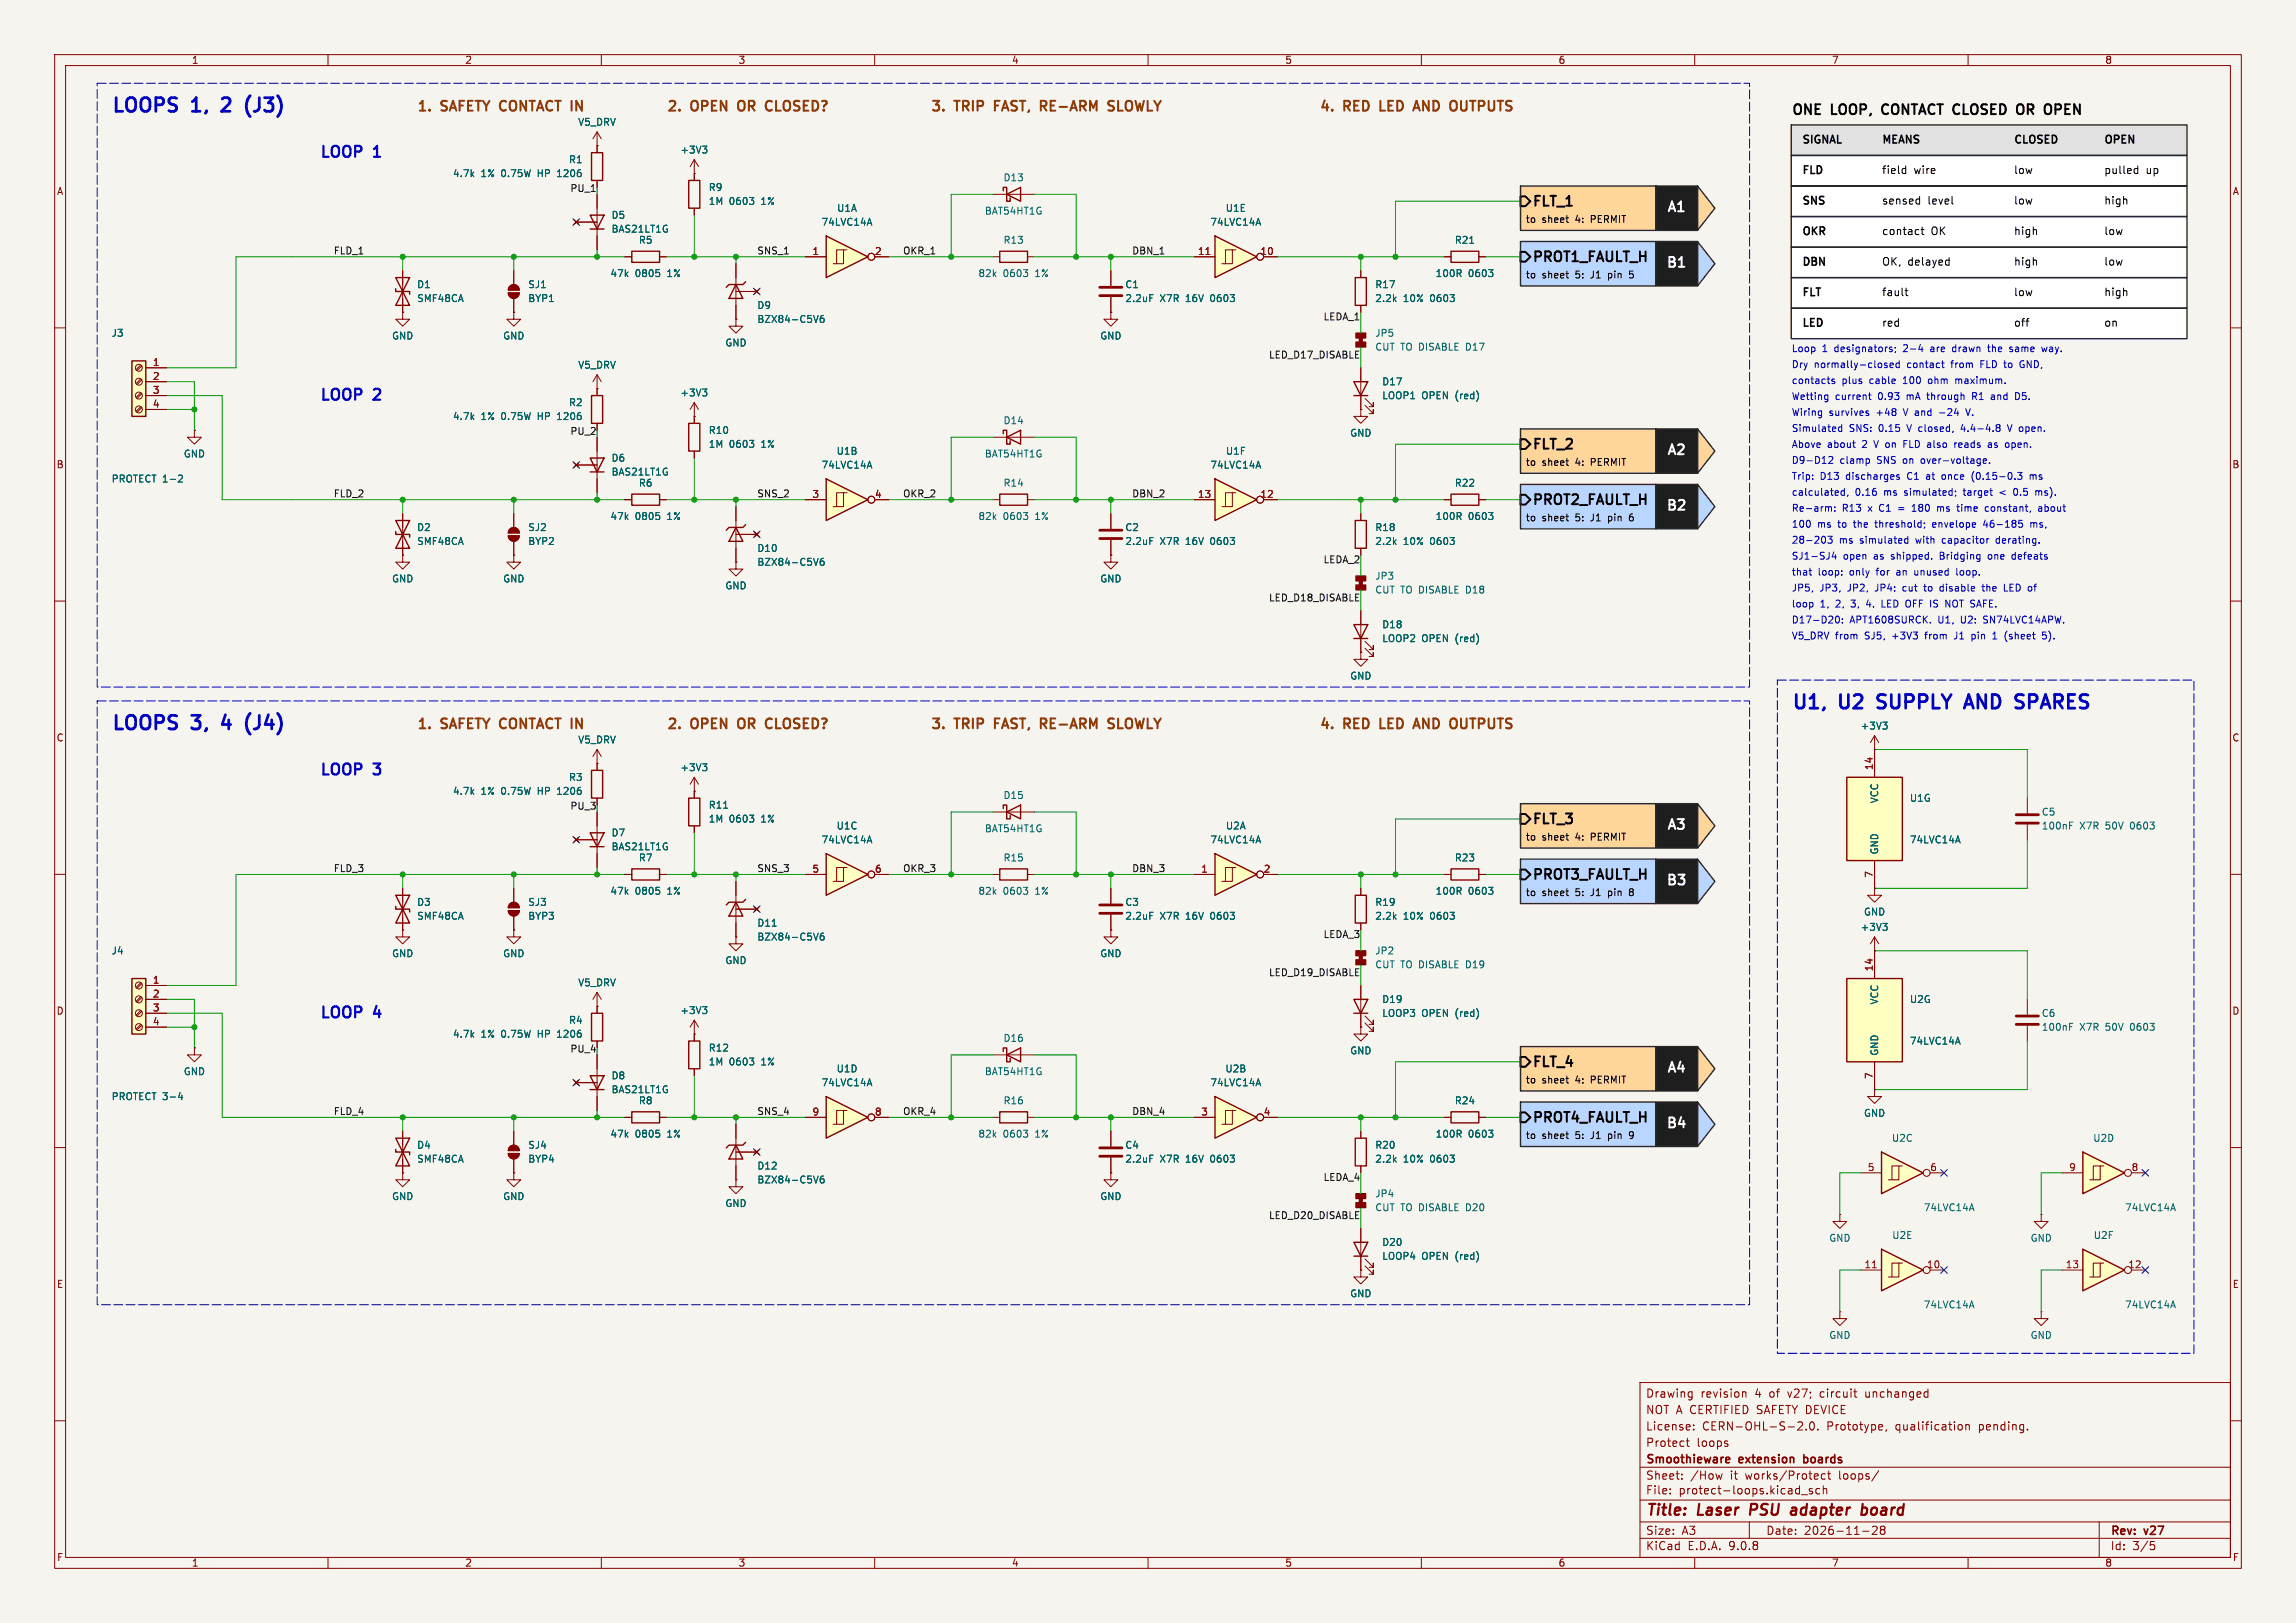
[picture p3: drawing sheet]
<svg xmlns="http://www.w3.org/2000/svg" width="420mm" height="297mm" viewBox="0 0 420 297" stroke-linecap="round" stroke-linejoin="round" font-family="sans-serif">
<defs><g id="words">
<g font-size="3.5" fill="#0000c2">
<text x="20.3" y="20.7">LOOPS</text>
<text x="35.4" y="20.7">1,</text>
<text x="41.8" y="20.7">2</text>
<text x="47.1" y="20.7">(J3)</text>
<text x="327.7" y="129.9">U1,</text>
<text x="336.8" y="129.9">U2</text>
<text x="344.7" y="129.9">SUPPLY</text>
<text x="361.7" y="129.9">AND</text>
<text x="371.9" y="129.9">SPARES</text>
<text x="20.3" y="133.7">LOOPS</text>
<text x="35.4" y="133.7">3,</text>
<text x="41.8" y="133.7">4</text>
<text x="47.1" y="133.7">(J4)</text>
</g>
<g font-size="2.8" fill="#0000c2">
<text x="58.4" y="29">LOOP</text>
<text x="68.6" y="29">1</text>
<text x="58.4" y="73.4">LOOP</text>
<text x="68.6" y="73.4">2</text>
<text x="58.4" y="142">LOOP</text>
<text x="68.6" y="142">3</text>
<text x="58.4" y="186.4">LOOP</text>
<text x="68.6" y="186.4">4</text>
</g>
<g font-size="2.8" fill="#840000">
<text x="301" y="277.9">Title:</text>
<text x="310.6" y="277.9">Laser</text>
<text x="321" y="277.9">PSU</text>
<text x="329.3" y="277.9">adapter</text>
<text x="343" y="277.9">board</text>
</g>
<g font-size="2.5" fill="#8c3c00">
<text x="76.2" y="20.9">1.</text>
<text x="80.9" y="20.9">SAFETY CONTACT IN</text>
<text x="121.9" y="20.9">2.</text>
<text x="126.6" y="20.9">OPEN</text>
<text x="135.9" y="20.9">OR</text>
<text x="141.7" y="20.9">CLOSED?</text>
<text x="170.2" y="20.9">3.</text>
<text x="174.8" y="20.9">TRIP</text>
<text x="182.8" y="20.9">FAST,</text>
<text x="191.9" y="20.9">RE-ARM</text>
<text x="205" y="20.9">SLOWLY</text>
<text x="241.3" y="20.9">4.</text>
<text x="246" y="20.9">RED</text>
<text x="253.3" y="20.9">LED</text>
<text x="260.3" y="20.9">AND</text>
<text x="267.6" y="20.9">OUTPUTS</text>
<text x="76.2" y="133.9">1.</text>
<text x="80.9" y="133.9">SAFETY CONTACT IN</text>
<text x="121.9" y="133.9">2.</text>
<text x="126.6" y="133.9">OPEN</text>
<text x="135.9" y="133.9">OR</text>
<text x="141.7" y="133.9">CLOSED?</text>
<text x="170.2" y="133.9">3.</text>
<text x="174.8" y="133.9">TRIP</text>
<text x="182.8" y="133.9">FAST,</text>
<text x="191.9" y="133.9">RE-ARM</text>
<text x="205" y="133.9">SLOWLY</text>
<text x="241.3" y="133.9">4.</text>
<text x="246" y="133.9">RED</text>
<text x="253.3" y="133.9">LED</text>
<text x="260.3" y="133.9">AND</text>
<text x="267.6" y="133.9">OUTPUTS</text>
</g>
<g font-size="2.5">
<text x="327.7" y="21.5">ONE</text>
<text x="335.2" y="21.5">LOOP,</text>
<text x="345.1" y="21.5">CONTACT CLOSED</text>
<text x="371.3" y="21.5">OR</text>
<text x="377" y="21.5">OPEN</text>
<text x="280.2" y="38.3">FLT_1</text>
<text x="280.2" y="48.4">PROT1_FAULT_H</text>
<text x="280.2" y="82.7">FLT_2</text>
<text x="280.2" y="92.9">PROT2_FAULT_H</text>
<text x="280.2" y="151.3">FLT_3</text>
<text x="280.2" y="161.5">PROT3_FAULT_H</text>
<text x="280.2" y="195.8">FLT_4</text>
<text x="280.2" y="205.9">PROT4_FAULT_H</text>
</g>
<g font-size="2.5" fill="#fff">
<text x="304.7" y="39.3">A1</text>
<text x="304.6" y="49.5">B1</text>
<text x="304.7" y="83.7">A2</text>
<text x="304.6" y="93.9">B2</text>
<text x="304.7" y="152.3">A3</text>
<text x="304.6" y="162.5">B3</text>
<text x="304.7" y="196.8">A4</text>
<text x="304.6" y="206.9">B4</text>
</g>
<g font-size="2.1" fill="#840000">
<text x="301" y="256">Drawing</text>
<text x="311.1" y="256">revision</text>
<text x="321.1" y="256">4</text>
<text x="323.8" y="256">of</text>
<text x="327.3" y="256">v27;</text>
<text x="333.3" y="256">circuit</text>
<text x="341.8" y="256">unchanged</text>
<text x="301" y="262">License:</text>
<text x="301" y="259">NOT A CERTIFIED SAFETY DEVICE</text>
<text x="311.4" y="262">CERN-OHL-S-2.0.</text>
<text x="334.2" y="262">Prototype,</text>
<text x="346.9" y="262">qualification</text>
<text x="362.3" y="262">pending.</text>
<text x="301" y="268.2">Smoothieware</text>
<text x="301" y="265">Protect</text>
<text x="310.4" y="265">loops</text>
<text x="318.2" y="268.2">extension</text>
<text x="330.6" y="268.2">boards</text>
<text x="301" y="273.7">File:</text>
<text x="301" y="271">Sheet:</text>
<text x="307.1" y="273.7">protect-loops.kicad_sch</text>
<text x="309.2" y="271">/How</text>
<text x="316.6" y="271">it</text>
<text x="319.5" y="271">works/Protect</text>
<text x="336.7" y="271">loops/</text>
<text x="301" y="281.1">Size:</text>
<text x="307.6" y="281.1">A3</text>
<text x="323" y="281.1">Date:</text>
<text x="330" y="281.1">2026-11-28</text>
<text x="386" y="281.3">Rev:</text>
<text x="392.4" y="281.3">v27</text>
<text x="301" y="283.9">KiCad</text>
<text x="308.7" y="283.9">E.D.A.</text>
<text x="316.3" y="283.9">9.0.8</text>
<text x="386" y="283.9">Id:</text>
<text x="390.1" y="283.9">3/5</text>
</g>
<g font-size="1.9">
<text x="329.6" y="26.7">SIGNAL</text>
<text x="344.2" y="26.7">MEANS</text>
<text x="368.3" y="26.7">CLOSED</text>
<text x="384.8" y="26.7">OPEN</text>
<text x="329.6" y="32.2">FLD</text>
<text x="344.2" y="32">field</text>
<text x="350.1" y="32">wire</text>
<text x="368.3" y="32">low</text>
<text x="384.8" y="32">pulled</text>
<text x="392.5" y="32">up</text>
<text x="329.6" y="37.8">SNS</text>
<text x="344.2" y="37.6">sensed</text>
<text x="352.6" y="37.6">level</text>
<text x="368.3" y="37.6">low</text>
<text x="384.8" y="37.6">high</text>
<text x="329.6" y="43.4">OKR</text>
<text x="344.2" y="43.2">contact</text>
<text x="353.2" y="43.2">OK</text>
<text x="368.3" y="43.2">high</text>
<text x="384.8" y="43.2">low</text>
<text x="329.6" y="49">DBN</text>
<text x="344.2" y="48.8">OK,</text>
<text x="348.9" y="48.8">delayed</text>
<text x="368.3" y="48.8">high</text>
<text x="384.8" y="48.8">low</text>
<text x="329.6" y="54.6">FLT</text>
<text x="344.2" y="54.4">fault</text>
<text x="344.2" y="60">red</text>
<text x="368.3" y="54.4">low</text>
<text x="368.3" y="60">off</text>
<text x="384.8" y="54.4">high</text>
<text x="384.8" y="60">on</text>
<text x="329.6" y="60.2">LED</text>
</g>
<g font-size="1.8" fill="#840000">
<text x="35" y="11.9">1</text>
<text x="85" y="11.9">2</text>
<text x="135" y="11.9">3</text>
<text x="185" y="11.9">4</text>
<text x="235" y="11.9">5</text>
<text x="285" y="11.9">6</text>
<text x="335" y="11.9">7</text>
<text x="385" y="11.9">8</text>
<text x="10.3" y="35.9">A</text>
<text x="408.3" y="35.9">A</text>
<text x="10.3" y="85.9">B</text>
<text x="408.2" y="85.9">B</text>
<text x="10.3" y="135.9">C</text>
<text x="408.2" y="135.9">C</text>
<text x="10.3" y="185.9">D</text>
<text x="408.2" y="185.9">D</text>
<text x="10.3" y="235.9">E</text>
<text x="408.3" y="235.9">E</text>
<text x="10.3" y="285.9">F</text>
<text x="35" y="286.9">1</text>
<text x="85" y="286.9">2</text>
<text x="135" y="286.9">3</text>
<text x="185" y="286.9">4</text>
<text x="235" y="286.9">5</text>
<text x="285" y="286.9">6</text>
<text x="335" y="286.9">7</text>
<text x="385" y="286.9">8</text>
<text x="408.3" y="285.9">F</text>
</g>
<g font-size="1.8" fill="#006464">
<text x="105.7" y="23.2">V5_DRV</text>
<text x="124.4" y="28.3">+3V3</text>
<text x="82.8" y="32.6">4.7k</text>
<text x="88" y="32.6">1%</text>
<text x="91.8" y="32.6">0.75W</text>
<text x="98.7" y="32.6">HP</text>
<text x="102.4" y="32.6">1206</text>
<text x="104" y="30.1">R1</text>
<text x="129.5" y="35.2">R9</text>
<text x="183.5" y="33.4">D13</text>
<text x="111.8" y="40.2">D5</text>
<text x="129.5" y="37.7">1M</text>
<text x="133.4" y="37.7">0603</text>
<text x="139.4" y="37.7">1%</text>
<text x="150.2" y="41.5">74LVC14A</text>
<text x="153" y="39">U1A</text>
<text x="180.1" y="39.5">BAT54HT1G</text>
<text x="221.3" y="41.5">74LVC14A</text>
<text x="224.1" y="39">U1E</text>
<text x="111.8" y="42.8">BAS21LT1G</text>
<text x="116.8" y="44.8">R5</text>
<text x="183.5" y="44.8">R13</text>
<text x="266" y="44.8">R21</text>
<text x="76.2" y="52.9">D1</text>
<text x="96.5" y="52.9">SJ1</text>
<text x="111.6" y="50.9">47k</text>
<text x="116.2" y="50.9">0805</text>
<text x="122.2" y="50.9">1%</text>
<text x="178.9" y="50.9">82k</text>
<text x="183.5" y="50.9">0603</text>
<text x="189.5" y="50.9">1%</text>
<text x="205.7" y="52.9">C1</text>
<text x="251.5" y="52.9">R17</text>
<text x="262.5" y="50.9">100R</text>
<text x="268.6" y="50.9">0603</text>
<text x="76.2" y="55.5">SMF48CA</text>
<text x="96.5" y="55.5">BYP1</text>
<text x="138.4" y="56.7">D9</text>
<text x="138.4" y="59.3">BZX84-C5V6</text>
<text x="205.7" y="55.5">2.2uF</text>
<text x="212.2" y="55.5">X7R</text>
<text x="217" y="55.5">16V</text>
<text x="221.7" y="55.5">0603</text>
<text x="251.5" y="55.5">2.2k</text>
<text x="256.7" y="55.5">10%</text>
<text x="261.7" y="55.5">0603</text>
<text x="20.3" y="61.8">J3</text>
<text x="71.6" y="62.3">GND</text>
<text x="91.9" y="62.3">GND</text>
<text x="132.6" y="63.6">GND</text>
<text x="201.2" y="62.3">GND</text>
<text x="251.5" y="61.8">JP5</text>
<text x="251.5" y="64.4">CUT TO DISABLE</text>
<text x="268.5" y="64.4">D17</text>
<text x="105.7" y="67.7">V5_DRV</text>
<text x="252.7" y="70.7">D17</text>
<text x="82.8" y="77.1">4.7k</text>
<text x="88" y="77.1">1%</text>
<text x="91.8" y="77.1">0.75W</text>
<text x="98.7" y="77.1">HP</text>
<text x="102.4" y="77.1">1206</text>
<text x="104" y="74.5">R2</text>
<text x="124.4" y="72.7">+3V3</text>
<text x="183.5" y="77.8">D14</text>
<text x="252.7" y="73.3">LOOP1</text>
<text x="260.1" y="73.3">OPEN (red)</text>
<text x="33.5" y="83.9">GND</text>
<text x="129.5" y="79.6">R10</text>
<text x="129.5" y="82.1">1M</text>
<text x="133.4" y="82.1">0603</text>
<text x="139.4" y="82.1">1%</text>
<text x="152.9" y="83.4">U1B</text>
<text x="180.1" y="83.9">BAT54HT1G</text>
<text x="224.1" y="83.4">U1F</text>
<text x="246.9" y="80.1">GND</text>
<text x="20.3" y="88.5">PROTECT 1-2</text>
<text x="111.8" y="84.7">D6</text>
<text x="111.8" y="87.2">BAS21LT1G</text>
<text x="116.8" y="89.3">R6</text>
<text x="150.2" y="86">74LVC14A</text>
<text x="183.5" y="89.3">R14</text>
<text x="221.3" y="86">74LVC14A</text>
<text x="266" y="89.3">R22</text>
<text x="111.6" y="95.4">47k</text>
<text x="116.2" y="95.4">0805</text>
<text x="122.2" y="95.4">1%</text>
<text x="178.9" y="95.4">82k</text>
<text x="183.5" y="95.4">0603</text>
<text x="189.5" y="95.4">1%</text>
<text x="262.5" y="95.4">100R</text>
<text x="268.6" y="95.4">0603</text>
<text x="76.2" y="97.4">D2</text>
<text x="76.2" y="99.9">SMF48CA</text>
<text x="96.5" y="99.9">BYP2</text>
<text x="96.5" y="97.4">SJ2</text>
<text x="138.4" y="101.2">D10</text>
<text x="205.7" y="97.4">C2</text>
<text x="205.7" y="99.9">2.2uF</text>
<text x="212.2" y="99.9">X7R</text>
<text x="217" y="99.9">16V</text>
<text x="221.7" y="99.9">0603</text>
<text x="251.5" y="99.9">2.2k</text>
<text x="251.5" y="97.4">R18</text>
<text x="256.7" y="99.9">10%</text>
<text x="261.7" y="99.9">0603</text>
<text x="71.6" y="106.8">GND</text>
<text x="91.9" y="106.8">GND</text>
<text x="138.4" y="103.7">BZX84-C5V6</text>
<text x="201.2" y="106.8">GND</text>
<text x="251.5" y="106.3">JP3</text>
<text x="132.6" y="108.1">GND</text>
<text x="251.5" y="108.8">CUT TO DISABLE</text>
<text x="268.5" y="108.8">D18</text>
<text x="252.7" y="115.2">D18</text>
<text x="252.7" y="117.7">LOOP2</text>
<text x="260.1" y="117.7">OPEN (red)</text>
<text x="246.9" y="124.6">GND</text>
<text x="105.7" y="136.2">V5_DRV</text>
<text x="340.3" y="133.7">+3V3</text>
<text x="104" y="143.1">R3</text>
<text x="124.4" y="141.3">+3V3</text>
<text x="82.8" y="145.6">4.7k</text>
<text x="88" y="145.6">1%</text>
<text x="91.8" y="145.6">0.75W</text>
<text x="98.7" y="145.6">HP</text>
<text x="102.4" y="145.6">1206</text>
<text x="129.5" y="148.2">R11</text>
<text x="183.5" y="146.4">D15</text>
<text x="343.8" y="147.1" transform="rotate(-90 343.8 147.1)">VCC</text>
<text x="349.3" y="146.9">U1G</text>
<text x="373.4" y="149.5">C5</text>
<text x="111.8" y="153.3">D7</text>
<text x="111.8" y="155.8">BAS21LT1G</text>
<text x="129.5" y="150.7">1M</text>
<text x="133.4" y="150.7">0603</text>
<text x="139.4" y="150.7">1%</text>
<text x="150.2" y="154.5">74LVC14A</text>
<text x="152.9" y="152">U1C</text>
<text x="180.1" y="152.5">BAT54HT1G</text>
<text x="221.3" y="154.5">74LVC14A</text>
<text x="224.1" y="152">U2A</text>
<text x="349.3" y="154.5">74LVC14A</text>
<text x="373.4" y="152">100nF</text>
<text x="380.4" y="152">X7R</text>
<text x="385.3" y="152">50V</text>
<text x="390" y="152">0603</text>
<text x="116.8" y="157.8">R7</text>
<text x="183.5" y="157.8">R15</text>
<text x="266" y="157.8">R23</text>
<text x="343.8" y="156.5" transform="rotate(-90 343.8 156.5)">GND</text>
<text x="76.2" y="166">D3</text>
<text x="96.5" y="166">SJ3</text>
<text x="111.6" y="163.9">47k</text>
<text x="116.2" y="163.9">0805</text>
<text x="122.2" y="163.9">1%</text>
<text x="178.9" y="163.9">82k</text>
<text x="183.5" y="163.9">0603</text>
<text x="189.5" y="163.9">1%</text>
<text x="205.7" y="166">C3</text>
<text x="251.5" y="166">R19</text>
<text x="262.5" y="163.9">100R</text>
<text x="268.6" y="163.9">0603</text>
<text x="340.9" y="167.7">GND</text>
<text x="76.2" y="168.5">SMF48CA</text>
<text x="96.5" y="168.5">BYP3</text>
<text x="138.4" y="169.8">D11</text>
<text x="138.4" y="172.3">BZX84-C5V6</text>
<text x="205.7" y="168.5">2.2uF</text>
<text x="212.2" y="168.5">X7R</text>
<text x="217" y="168.5">16V</text>
<text x="221.7" y="168.5">0603</text>
<text x="251.5" y="168.5">2.2k</text>
<text x="256.7" y="168.5">10%</text>
<text x="261.7" y="168.5">0603</text>
<text x="340.3" y="170.5">+3V3</text>
<text x="20.3" y="174.9">J4</text>
<text x="71.6" y="175.4">GND</text>
<text x="91.9" y="175.4">GND</text>
<text x="132.6" y="176.6">GND</text>
<text x="201.2" y="175.4">GND</text>
<text x="251.5" y="174.9">JP2</text>
<text x="251.5" y="177.4">CUT TO DISABLE</text>
<text x="268.5" y="177.4">D19</text>
<text x="105.7" y="180.7">V5_DRV</text>
<text x="124.4" y="185.8">+3V3</text>
<text x="252.7" y="183.7">D19</text>
<text x="343.8" y="183.9" transform="rotate(-90 343.8 183.9)">VCC</text>
<text x="349.3" y="183.7">U2G</text>
<text x="82.8" y="190.1">4.7k</text>
<text x="88" y="190.1">1%</text>
<text x="91.8" y="190.1">0.75W</text>
<text x="98.7" y="190.1">HP</text>
<text x="102.4" y="190.1">1206</text>
<text x="104" y="187.6">R4</text>
<text x="183.5" y="190.9">D16</text>
<text x="252.7" y="186.3">LOOP3</text>
<text x="260.1" y="186.3">OPEN (red)</text>
<text x="349.3" y="191.4">74LVC14A</text>
<text x="373.4" y="186.3">C6</text>
<text x="373.4" y="188.8">100nF</text>
<text x="380.4" y="188.8">X7R</text>
<text x="385.3" y="188.8">50V</text>
<text x="390" y="188.8">0603</text>
<text x="33.5" y="197">GND</text>
<text x="111.8" y="197.7">D8</text>
<text x="129.5" y="192.6">R12</text>
<text x="129.5" y="195.2">1M</text>
<text x="133.4" y="195.2">0603</text>
<text x="139.4" y="195.2">1%</text>
<text x="152.9" y="196.4">U1D</text>
<text x="180.1" y="197">BAT54HT1G</text>
<text x="224.1" y="196.4">U2B</text>
<text x="246.9" y="193.1">GND</text>
<text x="343.8" y="193.3" transform="rotate(-90 343.8 193.3)">GND</text>
<text x="20.3" y="201.5">PROTECT 3-4</text>
<text x="111.8" y="200.3">BAS21LT1G</text>
<text x="116.8" y="202.3">R8</text>
<text x="150.2" y="199">74LVC14A</text>
<text x="183.5" y="202.3">R16</text>
<text x="221.3" y="199">74LVC14A</text>
<text x="266" y="202.3">R24</text>
<text x="111.6" y="208.4">47k</text>
<text x="116.2" y="208.4">0805</text>
<text x="122.2" y="208.4">1%</text>
<text x="178.9" y="208.4">82k</text>
<text x="183.5" y="208.4">0603</text>
<text x="189.5" y="208.4">1%</text>
<text x="262.5" y="208.4">100R</text>
<text x="268.6" y="208.4">0603</text>
<text x="340.9" y="204.6">GND</text>
<text x="346" y="209.1">U2C</text>
<text x="382.8" y="209.1">U2D</text>
<text x="76.2" y="210.4">D4</text>
<text x="76.2" y="213">SMF48CA</text>
<text x="96.5" y="213">BYP4</text>
<text x="96.5" y="210.4">SJ4</text>
<text x="138.4" y="214.2">D12</text>
<text x="205.7" y="210.4">C4</text>
<text x="205.7" y="213">2.2uF</text>
<text x="212.2" y="213">X7R</text>
<text x="217" y="213">16V</text>
<text x="221.7" y="213">0603</text>
<text x="251.5" y="213">2.2k</text>
<text x="251.5" y="210.4">R20</text>
<text x="256.7" y="213">10%</text>
<text x="261.7" y="213">0603</text>
<text x="71.6" y="219.8">GND</text>
<text x="91.9" y="219.8">GND</text>
<text x="132.6" y="221.1">GND</text>
<text x="138.4" y="216.8">BZX84-C5V6</text>
<text x="201.2" y="219.8">GND</text>
<text x="251.5" y="219.3">JP4</text>
<text x="251.5" y="221.8">CUT TO DISABLE</text>
<text x="268.5" y="221.8">D20</text>
<text x="351.8" y="221.8">74LVC14A</text>
<text x="388.6" y="221.8">74LVC14A</text>
<text x="334.5" y="227.4">GND</text>
<text x="346" y="226.9">U2E</text>
<text x="371.3" y="227.4">GND</text>
<text x="382.9" y="226.9">U2F</text>
<text x="252.7" y="228.2">D20</text>
<text x="252.7" y="230.7">LOOP4</text>
<text x="260.1" y="230.7">OPEN (red)</text>
<text x="246.9" y="237.6">GND</text>
<text x="351.8" y="239.6">74LVC14A</text>
<text x="388.6" y="239.6">74LVC14A</text>
<text x="334.5" y="245.2">GND</text>
<text x="371.3" y="245.2">GND</text>
</g>
<g font-size="1.8" fill="#0f0f0f">
<text x="104.2" y="35.2">PU_1</text>
<text x="61" y="46.6">FLD_1</text>
<text x="138.4" y="46.6">SNS_1</text>
<text x="165.1" y="46.6">OKR_1</text>
<text x="207" y="46.6">DBN_1</text>
<text x="242" y="58.7">LEDA_1</text>
<text x="232" y="65.7">LED_D17_DISABLE</text>
<text x="104.2" y="79.7">PU_2</text>
<text x="61" y="91.1">FLD_2</text>
<text x="138.4" y="91.1">SNS_2</text>
<text x="165.1" y="91.1">OKR_2</text>
<text x="207" y="91.1">DBN_2</text>
<text x="242" y="103.2">LEDA_2</text>
<text x="232" y="110.1">LED_D18_DISABLE</text>
<text x="61" y="159.7">FLD_3</text>
<text x="138.4" y="159.7">SNS_3</text>
<text x="165.1" y="159.7">OKR_3</text>
<text x="207" y="159.7">DBN_3</text>
<text x="242" y="171.7">LEDA_3</text>
<text x="232" y="178.7">LED_D19_DISABLE</text>
<text x="61" y="204.1">FLD_4</text>
<text x="138.4" y="204.1">SNS_4</text>
<text x="165.1" y="204.1">OKR_4</text>
<text x="207" y="204.1">DBN_4</text>
<text x="242" y="216.2">LEDA_4</text>
<text x="232" y="223.2">LED_D20_DISABLE</text>
</g>
<g font-size="1.8">
<text x="279" y="41">to</text>
<text x="282.1" y="41">sheet</text>
<text x="288.3" y="41">4:</text>
<text x="291.3" y="41">PERMIT</text>
<text x="279" y="51.2">to</text>
<text x="282.1" y="51.2">sheet</text>
<text x="288.3" y="51.2">5:</text>
<text x="291.3" y="51.2">J1</text>
<text x="294.6" y="51.2">pin</text>
<text x="298.7" y="51.2">5</text>
<text x="279" y="85.4">to</text>
<text x="282.1" y="85.4">sheet</text>
<text x="288.3" y="85.4">4:</text>
<text x="291.3" y="85.4">PERMIT</text>
<text x="279" y="95.6">to</text>
<text x="282.1" y="95.6">sheet</text>
<text x="288.3" y="95.6">5:</text>
<text x="291.3" y="95.6">J1</text>
<text x="294.6" y="95.6">pin</text>
<text x="298.7" y="95.6">6</text>
<text x="279" y="154">to</text>
<text x="282.1" y="154">sheet</text>
<text x="288.3" y="154">4:</text>
<text x="291.3" y="154">PERMIT</text>
<text x="279" y="164.2">to</text>
<text x="282.1" y="164.2">sheet</text>
<text x="288.3" y="164.2">5:</text>
<text x="291.3" y="164.2">J1</text>
<text x="294.6" y="164.2">pin</text>
<text x="298.7" y="164.2">8</text>
<text x="279" y="198.5">to</text>
<text x="282.1" y="198.5">sheet</text>
<text x="288.3" y="198.5">4:</text>
<text x="291.3" y="198.5">PERMIT</text>
<text x="279" y="208.6">to</text>
<text x="282.1" y="208.6">sheet</text>
<text x="288.3" y="208.6">5:</text>
<text x="291.3" y="208.6">J1</text>
<text x="294.6" y="208.6">pin</text>
<text x="298.7" y="208.6">9</text>
</g>
<g font-size="1.8" fill="#a90000">
<text x="148.5" y="46.7">1</text>
<text x="159.9" y="46.7">2</text>
<text x="219" y="46.7">11</text>
<text x="230.5" y="46.7">10</text>
<text x="27.9" y="67.1">1</text>
<text x="27.9" y="69.6">2</text>
<text x="27.9" y="72.1">3</text>
<text x="27.9" y="74.7">4</text>
<text x="148.5" y="91.2">3</text>
<text x="159.9" y="91.2">4</text>
<text x="219" y="91.2">13</text>
<text x="230.5" y="91.2">12</text>
<text x="342.6" y="141" transform="rotate(-90 342.6 141)">14</text>
<text x="148.5" y="159.8">5</text>
<text x="159.9" y="159.8">6</text>
<text x="219.6" y="159.8">1</text>
<text x="231.1" y="159.8">2</text>
<text x="342.6" y="160.7" transform="rotate(-90 342.6 160.7)">7</text>
<text x="342.6" y="177.8" transform="rotate(-90 342.6 177.8)">14</text>
<text x="27.9" y="180.1">1</text>
<text x="27.9" y="182.6">2</text>
<text x="27.9" y="185.2">3</text>
<text x="27.9" y="187.7">4</text>
<text x="342.6" y="197.6" transform="rotate(-90 342.6 197.6)">7</text>
<text x="148.5" y="204.2">9</text>
<text x="159.9" y="204.2">8</text>
<text x="219.6" y="204.2">3</text>
<text x="231.1" y="204.2">4</text>
<text x="341.6" y="214.4">5</text>
<text x="353" y="214.4">6</text>
<text x="378.4" y="214.4">9</text>
<text x="389.8" y="214.4">8</text>
<text x="341" y="232.2">11</text>
<text x="352.4" y="232.2">10</text>
<text x="377.8" y="232.2">13</text>
<text x="389.2" y="232.2">12</text>
</g>
<g font-size="1.8" fill="#0000c2">
<text x="327.7" y="64.5">Loop</text>
<text x="333.3" y="64.5">1</text>
<text x="335.7" y="64.5">designators;</text>
<text x="348.5" y="64.5">2-4</text>
<text x="353.6" y="64.5">are</text>
<text x="357.8" y="64.5">drawn</text>
<text x="364.6" y="64.5">the</text>
<text x="368.7" y="64.5">same</text>
<text x="374.8" y="64.5">way.</text>
<text x="327.7" y="70.4">contacts</text>
<text x="327.7" y="67.4">Dry</text>
<text x="331.9" y="67.4">normally-closed</text>
<text x="336.9" y="70.4">plus</text>
<text x="342.1" y="70.4">cable</text>
<text x="348.4" y="70.4">100</text>
<text x="349" y="67.4">contact</text>
<text x="353.2" y="70.4">ohm</text>
<text x="357.2" y="67.4">from</text>
<text x="358.4" y="70.4">maximum.</text>
<text x="362.8" y="67.4">FLD to</text>
<text x="370.4" y="67.4">GND,</text>
<text x="327.7" y="73.3">Wetting</text>
<text x="327.7" y="76.2">Wiring</text>
<text x="334.6" y="76.2">survives</text>
<text x="335.7" y="73.3">current</text>
<text x="343.4" y="76.2">+48</text>
<text x="343.7" y="73.3">0.93</text>
<text x="348.5" y="76.2">V and</text>
<text x="349.1" y="73.3">mA</text>
<text x="353" y="73.3">through</text>
<text x="355.4" y="76.2">-24</text>
<text x="360.6" y="76.2">V.</text>
<text x="361.5" y="73.3">R1</text>
<text x="365.1" y="73.3">and</text>
<text x="369.7" y="73.3">D5.</text>
<text x="327.7" y="82">Above</text>
<text x="327.7" y="79.1">Simulated</text>
<text x="334.3" y="82">about</text>
<text x="338.3" y="79.1">SNS:</text>
<text x="340.8" y="82">2</text>
<text x="343.1" y="82">V on</text>
<text x="343.8" y="79.1">0.15</text>
<text x="348.9" y="82">FLD also</text>
<text x="349.2" y="79.1">V closed,</text>
<text x="358.6" y="82">reads</text>
<text x="359.4" y="79.1">4.4-4.8</text>
<text x="365" y="82">as</text>
<text x="368.2" y="79.1">V open.</text>
<text x="368.3" y="82">open.</text>
<text x="327.7" y="85">D9-D12</text>
<text x="327.7" y="87.9">Trip:</text>
<text x="332.9" y="87.9">D13</text>
<text x="336.6" y="85">clamp</text>
<text x="337.8" y="87.9">discharges</text>
<text x="343.5" y="85">SNS</text>
<text x="348.4" y="85">on</text>
<text x="349.2" y="87.9">C1</text>
<text x="351.9" y="85">over-voltage.</text>
<text x="352.8" y="87.9">at</text>
<text x="355.9" y="87.9">once</text>
<text x="361.5" y="87.9">(0.15-0.3</text>
<text x="372.4" y="87.9">ms</text>
<text x="327.7" y="90.8">calculated,</text>
<text x="327.7" y="93.7">Re-arm:</text>
<text x="337" y="93.7">R13</text>
<text x="339.4" y="90.8">0.16</text>
<text x="341.9" y="93.7">x</text>
<text x="344.1" y="93.7">C1</text>
<text x="344.8" y="90.8">ms</text>
<text x="347.7" y="93.7">=</text>
<text x="348.6" y="90.8">simulated;</text>
<text x="350.4" y="93.7">180</text>
<text x="355.2" y="93.7">ms</text>
<text x="359.1" y="93.7">time</text>
<text x="359.7" y="90.8">target</text>
<text x="364.4" y="93.7">constant,</text>
<text x="369.2" y="90.8">0.5</text>
<text x="373.4" y="90.8">ms).</text>
<text x="374.4" y="93.7">about</text>
<text x="327.7" y="96.7">100</text>
<text x="327.7" y="99.6">28-203</text>
<text x="332.5" y="96.7">ms</text>
<text x="336.4" y="96.7">to</text>
<text x="336.5" y="99.6">ms</text>
<text x="339.4" y="96.7">the</text>
<text x="340.3" y="99.6">simulated</text>
<text x="343.5" y="96.7">threshold;</text>
<text x="350.8" y="99.6">with</text>
<text x="354.2" y="96.7">envelope</text>
<text x="355.7" y="99.6">capacitor</text>
<text x="363.7" y="96.7">46-185</text>
<text x="365.8" y="99.6">derating.</text>
<text x="372.5" y="96.7">ms,</text>
<text x="327.7" y="102.5">SJ1-SJ4</text>
<text x="327.7" y="105.4">that</text>
<text x="332.6" y="105.4">loop:</text>
<text x="337.2" y="102.5">open</text>
<text x="338.5" y="105.4">only</text>
<text x="342.9" y="102.5">as</text>
<text x="343.6" y="105.4">for</text>
<text x="346.2" y="102.5">shipped.</text>
<text x="347.4" y="105.4">an</text>
<text x="350.9" y="105.4">unused</text>
<text x="355.3" y="102.5">Bridging</text>
<text x="358.8" y="105.4">loop.</text>
<text x="364.4" y="102.5">one</text>
<text x="368.9" y="102.5">defeats</text>
<text x="327.7" y="108.3">JP5,</text>
<text x="327.7" y="111.3">loop</text>
<text x="332.9" y="108.3">JP3,</text>
<text x="332.9" y="111.3">1,</text>
<text x="335.9" y="111.3">2,</text>
<text x="338.1" y="108.3">JP2,</text>
<text x="338.9" y="111.3">3,</text>
<text x="341.9" y="111.3">4.</text>
<text x="343.3" y="108.3">JP4:</text>
<text x="344.9" y="111.3">LED OFF IS</text>
<text x="348.6" y="108.3">cut</text>
<text x="352.7" y="108.3">to</text>
<text x="355.7" y="108.3">disable</text>
<text x="357.2" y="111.3">NOT SAFE.</text>
<text x="363.7" y="108.3">the</text>
<text x="367.9" y="108.3">LED of</text>
<text x="327.7" y="114.2">D17-D20:</text>
<text x="327.7" y="117.1">V5_DRV from</text>
<text x="338.4" y="114.2">APT1608SURCK.</text>
<text x="341.3" y="117.1">SJ5,</text>
<text x="346.4" y="117.1">+3V3</text>
<text x="352.7" y="117.1">from</text>
<text x="354.7" y="114.2">U1,</text>
<text x="358.2" y="117.1">J1</text>
<text x="359" y="114.2">U2:</text>
<text x="361.5" y="117.1">pin</text>
<text x="363.3" y="114.2">SN74LVC14APW.</text>
<text x="368" y="117.1">(sheet</text>
<text x="375.1" y="117.1">5).</text>
</g>
<g font-size="1.8" fill="#009600">
<text x="104.2" y="148.2">PU_3</text>
<text x="104.2" y="192.7">PU_4</text>
</g>
</g></defs>
<path d="M0 0h420v297h-420z" fill="#f5f4ef" stroke="#f5f4ef" stroke-width=".18"/>
<g fill="none" stroke="#840000" stroke-width=".18">
<path d="M10 10h400v277h-400zM12 12h396v273h-396zM60 10v2M110 10v2M160 10v2M210 10v2M260 10v2M310 10v2M360 10v2M10 60h2M408 60h2M10 110h2"/>
<path d="M408 110h2M10 160h2M408 160h2M10 210h2M408 210h2M300 253h108v32h-108zM309.1 254.7l.4 .1M309.5 254.7v1.2l-.3 .3M309.5 255.6l-.4 .1M318.8 254.8h.5l.1 .9M339.1 254.7h.6M339.4 255.6l.3 .1"/>
<path d="M10 260h2M300 278.5h108M300 274.5h108M300 268.5h108M305.5 273.2v.2M305.5 272.5v.1M307.7 270.5v.2M307.7 269.8v.1M308.4 263.7h.6M308.7 263.2v1.3l.3 .2M309.8 261.5v.2M309.8 260.8v.1"/>
<path d="M315 269.7l-.3 1-.3-.7M315.9 264.2l.2 .2-.2 .3M315.9 263.7l.1 .1M320 278.5v3M328.9 260.3l.5-.1 .3 .1v.3l-.9 1.1h.9M329.5 273.5h1.2M330.4 261.5v.2M331.2 260.3l.2-.1a.8 .8 0 0 1 .5 .7 .8 .8 0 0 1-.5 .8l-.2-.2-.2-.4zM331.5 272.5l-.3-.1-.3 .2 .1 .2 .5 .2v.3h-.6M332.5 261.5v.2M332.9 272.5l-.5-.1-.2 .3v.4l.1 .2h.6M333.5 272.5l.2-.1 .4 .1 .1 .9"/>
<path d="M333.5 271.9v1.5M333.9 269.8l-.5-.1-.2 .3v.4l.1 .2h.6M334.3 269.7h.6M334.5 269.2v1.3l.4 .2M342.5 279.4l.6-.1 .2 .1 .1 .3-1 1.1h1M343.7 269.1l-1.3 1.9M344.2 260.7l.2 .3-.7 .2M344.2 279.9l-.3-.3 .3-.3 .5 .1 .1 .2-.3 .3M344.2 279.9l-.3 .3 .1 .4 .2 .2 .5-.1 .1-.2-.1-.4-.2-.2M344.2 279.9h.3M344.3 261.6l-.1 .1M345.1 261.6l-.2 .3"/>
<path d="M358.4 260.7l.4 .1 .1 .2v.5l-.5 .2M359.6 260.8l.2-.1 .4 .1v.9M359.6 260.7v1M370.9 261.5v.2M384 278.5v6.5M408 260h2M60 285v2M110 285v2M160 285v2M210 285v2M260 285v2M300 281.5h108"/>
<path d="M310 285v2M340.7 280.2h1.2M360 285v2M393.4 282.1h.7M393.5 282.7h.4l.3 .2-.2 .6-.5 .1"/>
</g>
<path d="M320.3 275.2l-.2 2M327.8 276l.2-.1 .5 .1M328.5 277.1l-.7 .1M328.6 276.3l-.9 .2M340.6 276l.2-.1 .6 .1 .1 .3v.5a.66 .66 0 0 1-1 .3M340.7 275.2l-.2 2" fill="none" stroke="#840000" stroke-width=".4"/>
<path d="M315.9 266.7l.4 .1 .1 .2-.7 .2M316.3 267.6l-.4 .1M330 266.2v1.5M330 267.6l.1 .1M330.1 266.7l-.1 .1" fill="none" stroke="#840000" stroke-width=".3"/>
<path d="M278.1 157.2h24.8v8.2h-24.8z" fill="#b8d6ff"/>
<g fill="#ffd699">
<path d="M310.5 191.5l3.2 4.1-3.2 4z"/>
<path d="M310.5 34l3.2 4.1-3.2 4.1z"/>
</g>
<path d="M302.9 34h7.6v8.2h-7.6z" fill="#1e1e1e"/>
<g fill="#ffd699">
<path d="M278.1 34h24.8v8.2h-24.8z"/>
<path d="M310.5 147.1l3.2 4-3.2 4.1z"/>
</g>
<path d="M310.5 157.2l3.2 4.1-3.2 4.1z" fill="#b8d6ff"/>
<path d="M302.9 157.2h7.6v8.2h-7.6z" fill="#1e1e1e"/>
<path d="M327.7 28.4h72.3v5.6h-72.3z" fill="#fff"/>
<path d="M302.9 147.1h7.6v8.1h-7.6z" fill="#1e1e1e"/>
<g fill="#fff">
<path d="M327.7 34h72.3v5.6h-72.3z"/>
<path d="M327.7 56.4h72.3v5.6h-72.3z"/>
<path d="M327.7 45.2h72.3v5.6h-72.3z"/>
</g>
<path d="M278.1 147.1h24.8v8.1h-24.8z" fill="#ffd699"/>
<path d="M327.7 39.6h72.3v5.6h-72.3z" fill="#fff"/>
<path d="M278.1 78.5h24.8v8.1h-24.8z" fill="#ffd699"/>
<path d="M302.9 191.5h7.6v8.1h-7.6z" fill="#1e1e1e"/>
<path d="M278.1 191.5h24.8v8.1h-24.8z" fill="#ffd699"/>
<path d="M302.9 201.7h7.6v8.1h-7.6z" fill="#1e1e1e"/>
<path d="M278.1 201.7h24.8v8.1h-24.8z" fill="#b8d6ff"/>
<path d="M327.7 50.8h72.3v5.6h-72.3z" fill="#fff"/>
<path d="M302.9 78.5h7.6v8.1h-7.6z" fill="#1e1e1e"/>
<path d="M327.7 22.9h72.3v5.5h-72.3z" fill="#e1e1e1"/>
<g fill="#b8d6ff">
<path d="M310.5 201.7l3.2 4-3.2 4.1z"/>
<path d="M310.5 88.6l3.2 4.1-3.2 4.1z"/>
</g>
<path d="M302.9 88.6h7.6v8.2h-7.6z" fill="#1e1e1e"/>
<path d="M278.1 88.6h24.8v8.2h-24.8z" fill="#b8d6ff"/>
<path d="M310.5 78.5l3.2 4.1-3.2 4z" fill="#ffd699"/>
<path d="M310.5 44.2l3.2 4.1-3.2 4z" fill="#b8d6ff"/>
<path d="M302.9 44.2h7.6v8.1h-7.6z" fill="#1e1e1e"/>
<path d="M278.1 44.2h24.8v8.1h-24.8z" fill="#b8d6ff"/>
<path d="M183.5 34.9v-.6h.6v2.5h.7v-.6M184.1 35.6l2.6-1.3v2.5zM182.9 46h5.1v2h-5.1zM265.4 46h5.1v2h-5.1zM134.6 165.1l1.3 2.5h-2.6zM136.4 164.6l-.5 .5h-2.6l-.5 .5M126 190.5h2v5.1h-2z" fill="none" stroke="#840000" stroke-width=".25"/>
<g fill="none" stroke="#840000" stroke-width=".18">
<path d="M181.6 35.6h7.6M181.6 47h1.3M188 47h1.2M203.2 57.2v1.2h1.3l-1.3 1.3-1.3-1.3h1.3M203.2 57.2h.1M203.2 49.5v2.8M203.2 54.4v2.8M264.2 47h1.2M270.5 47h1.3M134.6 171.5v1.2h1.3l-1.3 1.3-1.3-1.3h1.3M134.6 171.5h.1M134.6 161.3v10.2"/>
<path d="M134.6 166.4h3.8M138 166l.8 .8M138.8 166l-.8 .8M127 189.2h.1M127 186.7l-.8 1.3M127 186.7l.8 1.3M127 186.7v3.8M127 195.6v1.3"/>
</g>
<g fill="none" stroke="#006464" stroke-width=".18">
<path d="M187.2 49.3h.8l-.4 .5M187.9 50v.5M210.3 53.9h.6M268.8 44.5h.8M272.3 49.3h.8l-.4 .5M273 50v.5M141.3 169.5h.7M149.7 170.8l-.5 1.2M150.6 170.8h-.3a.86 .86 0 0 0 0 1.2l.4-.1 .1-.4-.3-.3-.3 .1-.2 .2M128.5 184.2h.8l-.4 .5M129.1 184.7l.2 .2v.3l-.2 .3M137.1 193.6h.8l-.4 .5"/>
<path d="M137.8 194.2v.6"/>
</g>
<path d="M201.2 52.6h4M201.2 54.1h4" fill="none" stroke="#840000" stroke-width=".51"/>
<path d="M222.2 43.2l7.7 3.8-7.7 3.8z" fill="#ffffc2"/>
<path d="M222.2 43.2l7.7 3.8-7.7 3.8z" fill="none" stroke="#840000" stroke-width=".25"/>
<g fill="none" stroke="#840000" stroke-width=".18">
<path d="M218.4 47h3.8M225.4 45.7h-1.2v2.6M226.1 45.7h-.7v2.6h-1.9M231.1 47h2.6"/>
<circle cx="230.5" cy="47" r=".63"/>
</g>
<path d="M220.6 46.6h.7" fill="none" stroke="#a90000" stroke-width=".18"/>
<path d="M230.2 39.9l.4 1.3M229.9 40.9h.6" fill="none" stroke="#006464" stroke-width=".18"/>
<path d="M151.1 200.7l7.6 3.8-7.6 3.8z" fill="#ffffc2"/>
<path d="M247.9 50.8h2v5.1h-2zM247.6 69.9h2.6l-1.3 2.5zM247.6 72.4h2.6M247.9 95.3h2v5h-2zM265.4 90.4h5.1v2.1h-5.1zM247.6 114.3h2.6l-1.3 2.5zM247.6 116.8h2.6M151.1 200.7l7.6 3.8-7.6 3.8z" fill="none" stroke="#840000" stroke-width=".25"/>
<g fill="none" stroke="#840000" stroke-width=".18">
<path d="M248.9 49.5v1.3M248.9 55.9v1.3M248.9 74.9v1.3h1.3l-1.3 1.3-1.3-1.3h1.3M248.9 74.9h.1M248.9 63.5h.1M248.9 61h.1M248.9 67.3v7.6M249.7 74.2l1.5 1.5v-.8v.8h-.8M249.7 72.9l1.5 1.5v-.7v.7h-.8M203.2 94v2.8M203.2 98.8v2.8M248.9 94v1.3"/>
<path d="M264.2 91.4h1.2M270.5 91.4h1.3M248.9 100.3v1.3M248.9 111.8v7.6M249.7 118.6l1.5 1.5v-.7v.7h-.8M249.7 117.3l1.5 1.6v-.8v.8h-.8M147.3 204.5h3.8M154.3 203.2h-1.3v2.5M154.9 203.2h-.6v2.5h-1.9M160 204.5h2.6"/>
<circle cx="159.4" cy="204.5" r=".63"/>
</g>
<path d="M210.3 98.4h.6M272.3 93.8h.8l-.4 .5M273 94.4v.5M158.7 198.3h.7M159.1 197.4l.4 1.3" fill="none" stroke="#006464" stroke-width=".18"/>
<g fill="#840000" stroke="#840000" stroke-width=".25">
<path d="M248 62.6h1.8v.9h-1.8z"/>
<path d="M248.7 61.7h.5v1h-.5z"/>
<path d="M248 61h1.8v.8h-1.8z"/>
</g>
<path d="M201.2 97h4M201.2 98.6h4" fill="none" stroke="#840000" stroke-width=".51"/>
<path d="M222.2 87.6l7.7 3.8-7.7 3.9z" fill="#ffffc2"/>
<g fill="none" stroke="#840000" stroke-width=".25">
<path d="M107.9 39.4h2.6l-1.3 2.5zM126 33h2v5.1h-2zM72.4 50.8l2.5 5.1h-2.5l2.5-5.1zM72.4 52.8v.5h2.5v.5M107.9 41.9h2.6M115.6 46h5v2h-5zM108.2 72.4h2v5.1h-2zM126 77.5h2v5.1h-2zM72.4 95.3l2.5 5h-2.5l2.5-5zM72.4 97.3v.5h2.5v.5M107.9 83.8h2.6l-1.3 2.6zM107.9 86.4h2.6"/>
<path d="M222.2 87.6l7.7 3.8-7.7 3.9z"/>
</g>
<g fill="none" stroke="#840000" stroke-width=".18">
<path d="M109.2 35.6v10.1M127 31.8v1.2M127 38.1v1.3M73.7 57.2v1.2h1.2l-1.2 1.3-1.3-1.3h1.3M73.7 57.2h.1M73.7 49.5v7.7M93 53.6h2a1.02 1.02 0 0 1-1 1 1.02 1.02 0 0 1-1-1zM93.3 52.4a1.02 1.02 0 0 1 1.1-.2 1.02 1.02 0 0 1 .6 .9h-2zM94 57.2v1.2h1.2l-1.2 1.3-1.3-1.3h1.3M94 57.2h.1M94 49.5v2.6M94 54.6v2.6"/>
<path d="M105 40.3l.8 .7M105.4 40.6h3.8M105.8 40.3l-.8 .7M114.3 47h1.3M120.6 47h1.3M134.6 58.4v1.3h1.3l-1.3 1.3-1.3-1.3h1.3M134.6 58.4h.1M109.2 71.1h.1M109.2 68.6v3.8M109.2 77.5v1.2M109.2 68.6l-.7 1.3M109.2 68.6l.8 1.3"/>
<path d="M127 76.2h.1M127 73.7l-.8 1.2M127 73.7l.8 1.2M127 73.7v3.8M73.7 94v7.6M105 84.7l.8 .8M105.4 85.1h3.8M105.8 84.7l-.8 .8M109.2 80v10.2M127 82.6v1.2M218.4 91.4h3.8M225.4 90.2h-1.2v2.5"/>
<path d="M226.1 90.2h-.7v2.5h-1.9M231.1 91.4h2.6M73.7 101.6v1.3h1.2l-1.2 1.2-1.3-1.2h1.3M73.7 101.6h.1M203.2 101.6v1.3h1.3l-1.3 1.2-1.3-1.2h1.3M203.2 101.6h.1"/>
<circle cx="230.5" cy="91.4" r=".63"/>
</g>
<path d="M137.1 36.1h.8l-.4 .5M137.8 36.7v.6M120.6 50v.5M102 76.8h.7M102.1 75.8l-.1 .1M128.5 71.2h.8l-.4 .5M129.1 71.7l.2 .2v.3l-.2 .3M137.1 80.6h.8l-.4 .5M137.8 81.2v.5M229.9 85.3h.6M230.2 84.4l.4 1.3" fill="none" stroke="#006464" stroke-width=".18"/>
<g fill="#840000" stroke="#840000" stroke-width=".18">
<path d="M93.3 52.4a1.02 1.02 0 0 1 1.1-.2 1.02 1.02 0 0 1 .6 .9h-2z"/>
<path d="M93 53.6h2a1.02 1.02 0 0 1-1 1 1.02 1.02 0 0 1-1-1z"/>
</g>
<path d="M24.1 179.1h2.6v10.1h-2.6z" fill="#ffffc2"/>
<path d="M24.1 179.1h2.6v10.1h-2.6zM247.6 227.3h2.6l-1.3 2.6zM247.6 229.9h2.6" fill="none" stroke="#840000" stroke-width=".25"/>
<g fill="none" stroke="#840000" stroke-width=".18">
<path d="M93 98h2a1.02 1.02 0 0 1-1 1.1 1.02 1.02 0 0 1-1-1.1zM93.3 96.8a1.02 1.02 0 0 1 1.1-.2 1.02 1.02 0 0 1 .6 .9h-2zM94 94v2.5M94 99.1v2.5M94 101.6v1.3h1.2l-1.2 1.2-1.3-1.2h1.3M94 101.6h.1M342.9 137.2h.1M342.9 134.6l-.8 1.3M342.9 134.6l.8 1.3M342.9 134.6v2.6M25.8 179.8l-.9 .9M25.8 182.4l-.9 .8"/>
<path d="M25.8 184.9l-.9 .9M25.8 187.5l-.9 .8M25.9 180l-.8 .8M25.9 182.5l-.8 .9M25.9 185.1l-.8 .8M25.9 187.6l-.8 .9M26.7 180.3h3.8M26.7 182.9h3.8M26.7 185.4h3.8M26.7 188h3.8M35.6 191.8v1.2h1.2l-1.2 1.3-1.3-1.3h1.3M35.6 191.8h.1"/>
<path d="M342.9 199.4v1.3h1.3l-1.3 1.2-1.3-1.2h1.3M342.9 199.4h.1M248.9 218.4h.1M248.9 232.4v1.3h1.3l-1.3 1.2-1.3-1.2h1.3M248.9 232.4h.1M248.9 221h.1M248.9 224.8v7.6M249.7 231.6l1.5 1.6v-.8v.8h-.8M249.7 230.4l1.5 1.5v-.8v.8h-.8"/>
<circle cx="25.4" cy="185.4" r=".63"/>
<circle cx="25.4" cy="180.3" r=".63"/>
<circle cx="25.4" cy="182.9" r=".63"/>
<circle cx="25.4" cy="188" r=".63"/>
</g>
<path d="M344.4 132.2h.8l-.4 .4M345 132.6l.2 .3v.3l-.2 .2M32.9 199.9l-.3 .9h.8M33.3 200.4v.8" fill="none" stroke="#006464" stroke-width=".18"/>
<g fill="#840000" stroke="#840000" stroke-width=".18">
<path d="M93.3 96.8a1.02 1.02 0 0 1 1.1-.2 1.02 1.02 0 0 1 .6 .9h-2z"/>
<path d="M93 98h2a1.02 1.02 0 0 1-1 1.1 1.02 1.02 0 0 1-1-1.1z"/>
</g>
<g fill="#840000" stroke="#840000" stroke-width=".25">
<path d="M248 220.1h1.8v.9h-1.8z"/>
<path d="M248.7 219.2h.5v1h-.5z"/>
<path d="M248 218.4h1.8v.9h-1.8z"/>
</g>
<path d="M337.8 142.2h10.2v15.3h-10.2z" fill="#ffffc2"/>
<path d="M337.8 142.2h10.2v15.3h-10.2z" fill="none" stroke="#840000" stroke-width=".25"/>
<path d="M342.9 137.2v5M342.9 157.5v5.1M370.8 146.1v2.7M370.8 150.9v2.8M342.9 174h.1M342.9 162.6v1.2h1.3l-1.3 1.3-1.3-1.3h1.3M342.9 162.6h.1M342.9 171.5v2.5M342.9 171.5l-.8 1.2M342.9 171.5l.8 1.2" fill="none" stroke="#840000" stroke-width=".18"/>
<path d="M357.8 153.9h.6M358.1 153l.5 1.2M378.6 151h.4M378.6 150.4h.6M344.4 169h.8l-.4 .5M345 169.5l.2 .2v.3l-.2 .3" fill="none" stroke="#006464" stroke-width=".18"/>
<path d="M368.8 149.1h4.1M368.8 150.6h4.1" fill="none" stroke="#840000" stroke-width=".51"/>
<path d="M337.8 179.1h10.2v15.2h-10.2z" fill="#ffffc2"/>
<path d="M337.8 179.1h10.2v15.2h-10.2zM247.9 208.3h2v5.1h-2z" fill="none" stroke="#840000" stroke-width=".25"/>
<path d="M342.9 174v5.1M342.9 194.3v5.1M248.9 207v1.3M248.9 213.4v1.2M336.5 222.2v1.3h1.3l-1.3 1.3-1.2-1.3h1.2M336.5 222.2h.1" fill="none" stroke="#840000" stroke-width=".18"/>
<path d="M357.8 190.7h.6M358.1 189.8l.5 1.3" fill="none" stroke="#006464" stroke-width=".18"/>
<path d="M344.2 228.6l7.6 3.8-7.6 3.8z" fill="#ffffc2"/>
<path d="M344.2 228.6l7.6 3.8-7.6 3.8z" fill="none" stroke="#840000" stroke-width=".25"/>
<g fill="none" stroke="#840000" stroke-width=".18">
<path d="M370.8 182.9v2.8M370.8 187.7v2.8M340.4 232.4h3.8M347.3 231.1h-1.2v2.6M348 231.1h-.7v2.6h-1.9M353.1 232.4h2.5M373.4 222.2v1.3h1.2l-1.2 1.3-1.3-1.3h1.3M373.4 222.2h.1M336.5 240v1.3h1.3l-1.3 1.3-1.2-1.3h1.2M336.5 240h.1M373.4 240v1.3h1.2l-1.2 1.3-1.3-1.3h1.3M373.4 240h.1"/>
<circle cx="352.4" cy="232.4" r=".63"/>
</g>
<path d="M342.5 232h.7" fill="none" stroke="#a90000" stroke-width=".18"/>
<path d="M378.6 187.9h.4M378.6 187.3h.6M360.4 239h.6M360.7 238.1l.4 1.2" fill="none" stroke="#006464" stroke-width=".18"/>
<path d="M368.8 185.9h4.1M368.8 187.5h4.1" fill="none" stroke="#840000" stroke-width=".51"/>
<path d="M381 210.8l7.6 3.8-7.6 3.8z" fill="#ffffc2"/>
<path d="M381 210.8l7.6 3.8-7.6 3.8z" fill="none" stroke="#840000" stroke-width=".25"/>
<g fill="none" stroke="#840000" stroke-width=".18">
<path d="M377.2 214.6h3.8M384.2 213.4h-1.3v2.5M384.8 213.4h-.6v2.5h-1.9M389.9 214.6h2.5"/>
<circle cx="389.3" cy="214.6" r=".63"/>
</g>
<path d="M397.2 221.2h.6M397.5 220.3l.4 1.3" fill="none" stroke="#006464" stroke-width=".18"/>
<path d="M381 228.6l7.6 3.8-7.6 3.8z" fill="#ffffc2"/>
<path d="M381 228.6l7.6 3.8-7.6 3.8z" fill="none" stroke="#840000" stroke-width=".25"/>
<g fill="none" stroke="#840000" stroke-width=".18">
<path d="M377.2 232.4h3.8M384.2 231.1h-1.3v2.6M384.8 231.1h-.6v2.6h-1.9M389.9 232.4h2.5"/>
<circle cx="389.3" cy="232.4" r=".63"/>
</g>
<path d="M397.2 239h.6M397.5 238.1l.4 1.2" fill="none" stroke="#006464" stroke-width=".18"/>
<path d="M344.2 210.8l7.6 3.8-7.6 3.8z" fill="#ffffc2"/>
<path d="M183.5 79.4v-.7h.6v2.6h.7v-.7M182.9 90.4h5.1v2.1h-5.1zM184.1 80l2.6-1.3v2.6zM265.4 159h5.1v2h-5.1zM247.9 163.8h2v5.1h-2zM182.9 203.5h5.1v2h-5.1zM344.2 210.8l7.6 3.8-7.6 3.8z" fill="none" stroke="#840000" stroke-width=".25"/>
<g fill="none" stroke="#840000" stroke-width=".18">
<path d="M181.6 91.4h1.3M181.6 80h7.6M188 91.4h1.2M248.9 119.4v1.3h1.3l-1.3 1.2-1.3-1.2h1.3M248.9 119.4h.1M203.2 170.2v1.3h1.3l-1.3 1.2-1.3-1.2h1.3M203.2 170.2h.1M203.2 162.6v2.8M203.2 167.4v2.8M248.9 176.5h.1M248.9 174h.1M248.9 162.6v1.2"/>
<path d="M248.9 168.9v1.3M264.2 160h1.2M270.5 160h1.3M181.6 204.5h1.3M188 204.5h1.2M340.4 214.6h3.8M347.3 213.4h-1.2v2.5M348 213.4h-.7v2.5h-1.9M353.1 214.6h2.5"/>
<circle cx="352.4" cy="214.6" r=".63"/>
</g>
<path d="M187.2 93.8h.8l-.4 .5M187.9 94.4v.5M210.3 166.9h.6M272.3 162.4h.8l-.4 .5M273 163v.5M187.2 206.8h.8l-.4 .5M187.9 207.4v.6M360.4 221.2h.6M360.7 220.3l.4 1.3" fill="none" stroke="#006464" stroke-width=".18"/>
<g fill="#840000" stroke="#840000" stroke-width=".25">
<path d="M248 175.6h1.8v.9h-1.8z"/>
<path d="M248.7 174.8h.5v1h-.5z"/>
<path d="M248 174h1.8v.9h-1.8z"/>
</g>
<path d="M201.2 165.6h4M201.2 167.1h4" fill="none" stroke="#840000" stroke-width=".51"/>
<path d="M222.2 156.2l7.7 3.8-7.7 3.8z" fill="#ffffc2"/>
<path d="M222.2 156.2l7.7 3.8-7.7 3.8zM183.5 192.4v-.6h.6v2.5h.7v-.6M184.1 193l2.6-1.2v2.5z" fill="none" stroke="#840000" stroke-width=".25"/>
<g fill="none" stroke="#840000" stroke-width=".18">
<path d="M248.9 108h.1M248.9 105.4h.1M225.4 158.8h-1.2v2.5M226.1 158.8h-.7v2.5h-1.9M218.4 160h3.8M231.1 160h2.6M181.6 193h7.6M203.2 214.6v1.3h1.3l-1.3 1.3-1.3-1.3h1.3M203.2 214.6h.1M203.2 207v2.8M203.2 211.8v2.8"/>
<circle cx="230.5" cy="160" r=".63"/>
</g>
<path d="M229.9 153.9h.6M230.2 153l.4 1.2M210.3 211.4h.6" fill="none" stroke="#006464" stroke-width=".18"/>
<g fill="#840000" stroke="#840000" stroke-width=".25">
<path d="M248 107.1h1.8v.9h-1.8z"/>
<path d="M248.7 106.2h.5v1h-.5z"/>
<path d="M248 105.4h1.8v.9h-1.8z"/>
</g>
<path d="M201.2 210.1h4M201.2 211.6h4" fill="none" stroke="#840000" stroke-width=".51"/>
<path d="M222.2 200.7l7.7 3.8-7.7 3.8z" fill="#ffffc2"/>
<path d="M134.6 52.1l1.3 2.5h-2.6zM136.4 51.6l-.5 .5h-2.6l-.5 .5M182.9 159h5.1v2h-5.1zM183.5 148v-.7h.6v2.6h.7v-.7M184.1 148.6l2.6-1.3v2.6zM72.4 163.8l2.5 5.1h-2.5l2.5-5.1zM72.4 165.9v.5h2.5v.5M108.2 185.4h2v5.1h-2zM247.6 182.9h2.6l-1.3 2.5zM247.6 185.4h2.6M222.2 200.7l7.7 3.8-7.7 3.8zM265.4 203.5h5.1v2h-5.1z" fill="none" stroke="#840000" stroke-width=".25"/>
<g fill="none" stroke="#840000" stroke-width=".18">
<path d="M134.6 48.3v10.1M134.6 53.3h3.8M138 53l.8 .7M138.8 53l-.8 .7M181.6 148.6h7.6M73.7 170.2v1.3h1.2l-1.2 1.2-1.3-1.2h1.3M73.7 170.2h.1M73.7 162.6v7.6M93 166.6h2a1.02 1.02 0 0 1-1 1 1.02 1.02 0 0 1-1-1zM93.3 165.4a1.02 1.02 0 0 1 1.1-.2 1.02 1.02 0 0 1 .6 .9h-2zM94 170.2v1.3h1.2l-1.2 1.2-1.3-1.2h1.3M94 170.2h.1"/>
<path d="M94 162.6v2.5M94 167.6v2.6M181.6 160h1.3M188 160h1.2M109.2 184.2h.1M109.2 181.6l-.7 1.3M109.2 181.6l.8 1.3M109.2 181.6v3.8M109.2 190.5v1.3M248.9 188v1.2h1.3l-1.3 1.3-1.3-1.3h1.3M248.9 188h.1M248.9 180.3v7.7"/>
<path d="M249.7 187.2l1.5 1.5v-.7v.7h-.8M249.7 185.9l1.5 1.6v-.8v.8h-.8M73.7 214.6v1.3h1.2l-1.2 1.3-1.3-1.3h1.3M73.7 214.6h.1M93 211.1h2a1.02 1.02 0 0 1-1 1 1.02 1.02 0 0 1-1-1zM93.3 209.9a1.02 1.02 0 0 1 1.1-.3 1.02 1.02 0 0 1 .6 1h-2zM94 214.6v1.3h1.2l-1.2 1.3-1.3-1.3h1.3M94 214.6h.1M94 207v2.6M94 212.1v2.5M218.4 204.5h3.8M225.4 203.2h-1.2v2.5"/>
<path d="M226.1 203.2h-.7v2.5h-1.9M231.1 204.5h2.6M264.2 204.5h1.2M270.5 204.5h1.3"/>
<circle cx="230.5" cy="204.5" r=".63"/>
</g>
<path d="M149.7 57.7l-.5 1.3M150.6 57.7l-.3 .1a.86 .86 0 0 0 0 1.2l.4-.1 .1-.4-.3-.3-.3 .1-.2 .2M187.2 162.4h.8l-.4 .5M187.9 163v.5M102 189.8h.7M102.1 188.8l-.1 .1M229.9 198.3h.6M230.2 197.4l.4 1.3M272.3 206.8h.8l-.4 .5M273 207.4v.6" fill="none" stroke="#006464" stroke-width=".18"/>
<g fill="#840000" stroke="#840000" stroke-width=".18">
<path d="M93.3 165.4a1.02 1.02 0 0 1 1.1-.2 1.02 1.02 0 0 1 .6 .9h-2z"/>
<path d="M93 166.6h2a1.02 1.02 0 0 1-1 1 1.02 1.02 0 0 1-1-1z"/>
<path d="M93.3 209.9a1.02 1.02 0 0 1 1.1-.3 1.02 1.02 0 0 1 .6 1h-2z"/>
<path d="M93 211.1h2a1.02 1.02 0 0 1-1 1 1.02 1.02 0 0 1-1-1z"/>
</g>
<path d="M151.1 87.6l7.6 3.8-7.6 3.9z" fill="#ffffc2"/>
<path d="M151.1 87.6l7.6 3.8-7.6 3.9zM108.2 141h2v5.1h-2zM115.6 159h5v2h-5zM126 146.1h2v5h-2z" fill="none" stroke="#840000" stroke-width=".25"/>
<g fill="none" stroke="#840000" stroke-width=".18">
<path d="M147.3 91.4h3.8M154.3 90.2h-1.3v2.5M154.9 90.2h-.6v2.5h-1.9M160 91.4h2.6M109.2 139.7v1.3M109.2 146.1v1.2M127 144.8v1.3M127 151.1v1.3M114.3 160h1.3M120.6 160h1.3"/>
<circle cx="159.4" cy="91.4" r=".63"/>
</g>
<path d="M158.7 85.3h.7M159.1 84.4l.4 1.3M102 145.4h.7M102.1 144.4l-.1 .1M132.4 147.9h.7M137.1 149.2h.8l-.4 .5M137.8 149.8v.5M120.6 163v.5" fill="none" stroke="#006464" stroke-width=".18"/>
<path d="M24.1 66h2.6v10.2h-2.6z" fill="#ffffc2"/>
<path d="M24.1 66h2.6v10.2h-2.6zM115.6 90.4h5v2.1h-5zM107.9 152.4h2.6l-1.3 2.5zM107.9 154.9h2.6M107.9 196.9h2.6l-1.3 2.5zM107.9 199.4h2.6M72.4 208.3l2.5 5.1h-2.5l2.5-5.1zM72.4 210.3v.5h2.5v.5M115.6 203.5h5v2h-5zM134.6 209.6l1.3 2.5h-2.6zM136.4 209l-.5 .6h-2.6l-.5 .5" fill="none" stroke="#840000" stroke-width=".25"/>
<g fill="none" stroke="#840000" stroke-width=".18">
<path d="M25.8 66.8l-.9 .8M25.8 69.3l-.9 .9M25.8 71.9l-.9 .8M25.8 74.4l-.9 .9M25.9 67l-.8 .8M25.9 69.5l-.8 .9M25.9 72.1l-.8 .8M25.9 74.6l-.8 .8M26.7 67.3h3.8M26.7 69.9h3.8M26.7 72.4h3.8M26.7 74.9h3.8"/>
<path d="M114.3 91.4h1.3M120.6 91.4h1.3M105 153.3l.8 .8M105.4 153.7h3.8M105.8 153.3l-.8 .8M109.2 148.6v10.2M105 197.7l.8 .8M105.4 198.1h3.8M105.8 197.7l-.8 .8M109.2 193v10.2M73.7 207v7.6M114.3 204.5h1.3"/>
<path d="M120.6 204.5h1.3M134.6 215.9v1.3h1.3l-1.3 1.2-1.3-1.2h1.3M134.6 215.9h.1M134.6 205.7v10.2M134.6 210.8h3.8M138 210.4l.8 .8M138.8 210.4l-.8 .8"/>
<circle cx="25.4" cy="74.9" r=".63"/>
<circle cx="25.4" cy="72.4" r=".63"/>
<circle cx="25.4" cy="67.3" r=".63"/>
<circle cx="25.4" cy="69.8" r=".63"/>
</g>
<path d="M32.7 87l.4-.1 .3 .4-.8 .9h.8M120.6 94.4v.5M120.6 207.4v.6M149.7 215.2l-.5 1.3M150.6 215.2l-.3 .1a.86 .86 0 0 0 0 1.2l.4-.1 .1-.5-.3-.2-.3 .1-.2 .1" fill="none" stroke="#006464" stroke-width=".18"/>
<path d="M151.1 43.2l7.6 3.8-7.6 3.8z" fill="#ffffc2"/>
<path d="M108.2 27.9h2v5.1h-2zM151.1 43.2l7.6 3.8-7.6 3.8zM134.6 96.5l1.3 2.6h-2.6zM136.4 96l-.5 .5h-2.6l-.5 .5" fill="none" stroke="#840000" stroke-width=".25"/>
<g fill="none" stroke="#840000" stroke-width=".18">
<path d="M109.2 26.7h.1M109.2 24.1l-.7 1.3M109.2 24.1l.8 1.3M109.2 24.1v3.8M109.2 33v1.3M127 31.8h.1M127 29.2v2.6M127 29.2l-.8 1.3M127 29.2l.8 1.3M147.3 47h3.8M154.3 45.7h-1.3v2.6M154.9 45.7h-.6v2.6h-1.9"/>
<path d="M160 47h2.6M35.6 78.7v1.3h1.2l-1.2 1.3-1.3-1.3h1.3M35.6 78.7h.1M134.6 92.7v10.2M134.6 97.8h3.8M138 97.4l.8 .8M138.8 97.4l-.8 .8M134.6 102.9v1.2h1.3l-1.3 1.3-1.3-1.3h1.3M134.6 102.9h.1M109.2 139.7h.1M109.2 137.2v2.5M109.2 137.2l-.7 1.2"/>
<path d="M109.2 137.2l.8 1.2M127 144.8h.1M127 142.2l-.8 1.3M127 142.2l.8 1.3M127 142.2v2.6"/>
<circle cx="159.4" cy="47" r=".63"/>
</g>
<path d="M102 32.3h.7M102.1 31.4h-.1M128.5 26.7h.8l-.4 .5M129.1 27.2l.2 .3v.3l-.2 .2M159.1 39.9l.4 1.3M158.7 40.9h.7M149.7 102.2l-.5 1.2M150.6 102.2h-.3a.86 .86 0 0 0 0 1.2l.4-.1 .1-.4-.3-.2h-.3l-.2 .2M128.5 139.8h.8l-.4 .5M129.1 140.3l.2 .2v.3l-.2 .2" fill="none" stroke="#006464" stroke-width=".18"/>
<path d="M151.1 156.2l7.6 3.8-7.6 3.8z" fill="#ffffc2"/>
<path d="M151.1 156.2l7.6 3.8-7.6 3.8z" fill="none" stroke="#840000" stroke-width=".25"/>
<g fill="none" stroke="#840000" stroke-width=".18">
<path d="M109.2 26.7h.1M109.2 26.7v1.2M109.2 33v1.3M109.2 35.6v2.5M127 31.8h.1M127 31.8v1.2M127 38.1v1.3M73.7 57.2h.1M73.7 49.5v2.6M73.7 54.6v2.6M94 57.2h.1M94 49.5v2.6"/>
<path d="M94 54.6v2.6M105 40.3l.8 .7M105.4 40.6h3.8M105.8 40.3l-.8 .7M109.2 43.2v2.5M114.3 47h1.3M120.6 47h1.3M134.6 58.4h.1M134.6 48.3v2.5M134.6 55.9v2.5M134.6 53.3h3.8M138 53l.8 .7"/>
<path d="M138.8 53l-.8 .7M147.3 47h3.8M160 47h2.6M203.2 57.2h.1M203.2 49.5v2.8M203.2 54.4v2.8M218.4 47h3.8M231.1 47h2.6M248.9 49.5v1.3M248.9 55.9v1.3M264.2 47h1.2M270.5 47h1.3"/>
<path d="M26.7 67.3h3.8M26.7 69.9h3.8M26.7 72.4h3.8M26.7 74.9h3.8M35.6 78.7h.1M109.2 71.1h.1M109.2 71.1v1.3M109.2 77.5v1.2M127 76.2h.1M127 76.2v1.3M248.9 74.9h.1M248.9 67.3v2.6"/>
<path d="M248.9 72.4v2.5M73.7 94v2.5M73.7 99.1v2.5M94 94v2.5M94 99.1v2.5M105 84.7l.8 .8M105.4 85.1h3.8M105.8 84.7l-.8 .8M109.2 80v2.6M109.2 87.6v2.6M114.3 91.4h1.3M120.6 91.4h1.3"/>
<path d="M127 82.6v1.2M134.6 92.7v2.6M134.6 97.8h3.8M138 97.4l.8 .8M138.8 97.4l-.8 .8M147.3 91.4h3.8M160 91.4h2.6M203.2 94v2.8M203.2 98.8v2.8M218.4 91.4h3.8M231.1 91.4h2.6M248.9 94v1.3"/>
<path d="M264.2 91.4h1.2M270.5 91.4h1.3M73.7 101.6h.1M94 101.6h.1M134.6 102.9h.1M134.6 100.3v2.6M203.2 101.6h.1M248.9 119.4h.1M248.9 100.3v1.3M248.9 111.8v2.5M248.9 116.8v2.6M109.2 139.7h.1"/>
<path d="M109.2 139.7v1.3M342.9 137.2h.1M342.9 137.2v5M105 153.3l.8 .8M105.4 153.7h3.8M105.8 153.3l-.8 .8M109.2 146.1v1.2M109.2 148.6v2.5M109.2 156.2v2.6M127 144.8h.1M127 144.8v1.3M127 151.1v1.3"/>
<path d="M154.3 158.8h-1.3v2.5M154.9 158.8h-.6v2.5h-1.9M342.9 157.5v5.1M73.7 170.2h.1M73.7 162.6v2.5M73.7 167.6v2.6M94 170.2h.1M94 162.6v2.5M94 167.6v2.6M114.3 160h1.3M120.6 160h1.3M134.6 171.5h.1"/>
<path d="M134.6 161.3v2.5M134.6 168.9v2.6M134.6 166.4h3.8M138 166l.8 .8M138.8 166l-.8 .8M147.3 160h3.8M160 160h2.6M203.2 170.2h.1M203.2 162.6v2.8M203.2 167.4v2.8M218.4 160h3.8M231.1 160h2.6"/>
<path d="M248.9 162.6v1.2M248.9 168.9v1.3M264.2 160h1.2M270.5 160h1.3M342.9 174h.1M342.9 162.6h.1M342.9 174v5.1M26.7 180.3h3.8M26.7 182.9h3.8M26.7 185.4h3.8M26.7 188h3.8M35.6 191.8h.1"/>
<path d="M105 197.7l.8 .8M105.4 198.1h3.8M105.8 197.7l-.8 .8M109.2 184.2h.1M109.2 184.2v1.2M109.2 190.5v1.3M109.2 193v2.6M127 189.2h.1M127 189.2v1.3M127 195.6v1.3M248.9 188h.1M248.9 180.3v2.6"/>
<path d="M248.9 185.4v2.6M342.9 199.4h.1M342.9 194.3v5.1M73.7 214.6h.1M73.7 207v2.6M73.7 212.1v2.5M94 214.6h.1M94 207v2.6M94 212.1v2.5M109.2 200.7v2.5M114.3 204.5h1.3M120.6 204.5h1.3"/>
<path d="M134.6 215.9h.1M134.6 205.7v2.6M134.6 213.4v2.5M134.6 210.8h3.8M138 210.4l.8 .8M138.8 210.4l-.8 .8M147.3 204.5h3.8M160 204.5h2.6M203.2 214.6h.1M203.2 207v2.8M203.2 211.8v2.8M218.4 204.5h3.8"/>
<path d="M231.1 204.5h2.6M248.9 207v1.3M248.9 213.4v1.2M264.2 204.5h1.2M270.5 204.5h1.3M248.9 232.4h.1M248.9 224.8v2.5M248.9 229.9v2.5"/>
<circle cx="159.4" cy="47" r=".63"/>
<circle cx="230.5" cy="47" r=".63"/>
<circle cx="159.4" cy="91.4" r=".63"/>
<circle cx="230.5" cy="91.4" r=".63"/>
<circle cx="159.4" cy="160" r=".63"/>
<circle cx="230.5" cy="160" r=".63"/>
<circle cx="159.4" cy="204.5" r=".63"/>
<circle cx="230.5" cy="204.5" r=".63"/>
</g>
<g fill="none" stroke="#006464" stroke-width=".18">
<path d="M102 32.3h.7M102.1 31.4h-.1M128.5 26.7h.8l-.4 .5M129.1 27.2l.2 .3v.3l-.2 .2M137.1 36.1h.8l-.4 .5M137.8 36.7v.6M159.1 39.9l.4 1.3M230.2 39.9l.4 1.3M120.6 50v.5M149.7 57.7l-.5 1.3M150.6 57.7l-.3 .1a.86 .86 0 0 0 0 1.2l.4-.1 .1-.4-.3-.3-.3 .1-.2 .2M158.7 40.9h.7"/>
<path d="M210.3 53.9h.6M229.9 40.9h.6M268.8 44.5h.8M272.3 49.3h.8l-.4 .5M273 50v.5M102 76.8h.7M102.1 75.8l-.1 .1M128.5 71.2h.8l-.4 .5M129.1 71.7l.2 .2v.3l-.2 .3M32.7 87l.4-.1 .3 .4-.8 .9h.8M120.6 94.4v.5M137.1 80.6h.8l-.4 .5"/>
<path d="M137.8 81.2v.5M158.7 85.3h.7M159.1 84.4l.4 1.3M210.3 98.4h.6M229.9 85.3h.6M230.2 84.4l.4 1.3M272.3 93.8h.8l-.4 .5M273 94.4v.5M149.7 102.2l-.5 1.2M150.6 102.2h-.3a.86 .86 0 0 0 0 1.2l.4-.1 .1-.4-.3-.2h-.3l-.2 .2M128.5 139.8h.8l-.4 .5M344.4 132.2h.8l-.4 .4"/>
<path d="M345 132.6l.2 .3v.3l-.2 .2M102 145.4h.7M102.1 144.4l-.1 .1M129.1 140.3l.2 .2v.3l-.2 .2M132.4 147.9h.7M137.1 149.2h.8l-.4 .5M137.8 149.8v.5M158.7 153.9h.7M159.1 153l.4 1.2M229.9 153.9h.6M230.2 153l.4 1.2M357.8 153.9h.6"/>
<path d="M358.1 153l.5 1.2M120.6 163v.5M141.3 169.5h.7M149.7 170.8l-.5 1.2M150.6 170.8h-.3a.86 .86 0 0 0 0 1.2l.4-.1 .1-.4-.3-.3-.3 .1-.2 .2M210.3 166.9h.6M272.3 162.4h.8l-.4 .5M273 163v.5M344.4 169h.8l-.4 .5M345 169.5l.2 .2v.3l-.2 .3M32.9 199.9l-.3 .9h.8M102 189.8h.7"/>
<path d="M102.1 188.8l-.1 .1M128.5 184.2h.8l-.4 .5M129.1 184.7l.2 .2v.3l-.2 .3M137.1 193.6h.8l-.4 .5M137.8 194.2v.6M158.7 198.3h.7M159.1 197.4l.4 1.3M229.9 198.3h.6M230.2 197.4l.4 1.3M357.8 190.7h.6M358.1 189.8l.5 1.3M33.3 200.4v.8"/>
<path d="M120.6 207.4v.6M149.7 215.2l-.5 1.3M150.6 215.2l-.3 .1a.86 .86 0 0 0 0 1.2l.4-.1 .1-.5-.3-.2-.3 .1-.2 .1M210.3 211.4h.6M272.3 206.8h.8l-.4 .5M273 207.4v.6"/>
</g>
<path d="M344.4 19.3l-.1 .6 .1 .7M370.1 19.3v1.3M376.7 19.1h-.7v1.8M278.1 35.9h.9l.9 .9-.9 .9h-.9zM376 20h.7M278.1 46.1h.9l.9 .9-.9 .9h-.9zM278.1 80.4h.9l.9 .9-.9 .9h-.9zM278.1 90.5h.9l.9 .9-.9 .9h-.9zM278.1 159.1h.9l.9 .9-.9 .9h-.9zM278.1 149h.9l.9 .9-.9 .9h-.9zM278.1 193.4h.9l.9 .9-.9 .9h-.9zM278.1 203.6h.9l.9 .9-.9 .9h-.9z" fill="none" stroke="#000" stroke-width=".36"/>
<g fill="none" stroke="#009600" stroke-width=".18">
<path d="M109.2 34.3v1.3M127 39.4v7.6M181.6 35.6h-7.6v11.4M189.2 35.6h7.6v11.4M278.1 36.8h-22.8v10.2M73.7 47v2.5M94 47v2.5M109.2 45.7v1.3M114.3 47h-71.1v20.3h-12.7M121.9 47h25.4M134.6 47v1.3M162.6 47h19"/>
<path d="M189.2 47h29.2M203.2 47v2.5M233.7 47h30.5M248.9 47v2.5M248.9 57.2v3.8M271.8 47h6.3M30.5 72.4h10.1v19h73.7M30.5 69.9h5.1v8.8M30.5 74.9h5.1M109.2 78.7v1.3M248.9 63.5v3.8M73.7 91.4v2.6"/>
<path d="M94 91.4v2.6M109.2 90.2v1.2M121.9 91.4h25.4M127 83.8v7.6M134.6 91.4v1.3M162.6 91.4h19M181.6 80h-7.6v11.4M189.2 91.4h29.2M189.2 80h7.6v11.4M203.2 91.4v2.6M233.7 91.4h30.5M248.9 91.4v2.6"/>
<path d="M271.8 91.4h6.3M278.1 81.3h-22.8v10.1M248.9 101.6v3.8M248.9 108v3.8M342.9 137.2h27.9v8.9M109.2 158.8v1.2M127 152.4v7.6M181.6 148.6h-7.6v11.4M189.2 148.6h7.6v11.4M278.1 149.9h-22.8v10.1M370.8 153.7v8.9h-27.9M73.7 160v2.6"/>
<path d="M94 160v2.6M114.3 160h-71.1v20.3h-12.7M121.9 160h25.4M134.6 160v1.3M162.6 160h19M189.2 160h29.2M203.2 160v2.6M233.7 160h30.5M248.9 160v2.6M248.9 170.2v3.8M248.9 176.5v3.8M271.8 160h6.3"/>
<path d="M342.9 174h27.9v8.9M30.5 185.4h10.1v19.1h73.7M30.5 182.9h5.1v8.9M30.5 188h5.1M127 196.9v7.6M181.6 193h-7.6v11.5M189.2 193h7.6v11.5M278.1 194.3h-22.8v10.2M370.8 190.5v8.9h-27.9M73.7 204.5v2.5M94 204.5v2.5M109.2 203.2v1.3"/>
<path d="M121.9 204.5h25.4M134.6 204.5v1.2M162.6 204.5h19M189.2 204.5h29.2M203.2 204.5v2.5M233.7 204.5h30.5M248.9 204.5v2.5M248.9 214.6v3.8M271.8 204.5h6.3M340.4 214.6h-3.9v7.6M377.2 214.6h-3.8v7.6M248.9 221v3.8"/>
<path d="M340.4 232.4h-3.9v7.6M377.2 232.4h-3.8v7.6"/>
</g>
<g fill="none" stroke="#000084" stroke-width=".18">
<path d="M104.8 40l1.2 1.2M106 40l-1.2 1.2M137.8 52.7l1.2 1.2M139 52.7l-1.2 1.2M104.8 84.5l1.2 1.2M106 84.5l-1.2 1.2M137.8 97.2l1.2 1.2M139 97.2l-1.2 1.2M104.8 153.1l1.2 1.2M106 153.1l-1.2 1.2M137.8 165.8l1.2 1.2M139 165.8l-1.2 1.2"/>
<path d="M104.8 197.5l1.2 1.2M106 197.5l-1.2 1.2M137.8 210.2l1.2 1.2M139 210.2l-1.2 1.2M355 214l1.2 1.2M356.2 214l-1.2 1.2M391.8 214l1.2 1.2M393 214l-1.2 1.2M355 231.8l1.2 1.2M356.2 231.8l-1.2 1.2M391.8 231.8l1.2 1.2M393 231.8l-1.2 1.2"/>
</g>
<g fill="none" stroke="#8c3c00" stroke-width=".36">
<path d="M135.3 18.5a1.28 1.28 0 0 0 0 1.7M140.2 20a.65 .65 0 0 0 .9 .2M141.1 18.5a.65 .65 0 0 0-.9 .2M182 19.3h.6M182.8 18.4h-.8v1.8M190.4 18.4l.8 .1M190.8 19.4l.6 .8M191.2 19.3l-.8 .1M203.8 18.5l-.7-.1-.3 .2-.1 .4a.86 .86 0 0 0 .9 .5l.2 .2-.2 .5h-.9M252.5 18.4v1.8h.9M258.7 19.7h.8M266.4 18.7v1.3"/>
<path d="M258.5 20.2l.6-1.8 .6 1.8M135.3 131.6a1.28 1.28 0 0 0 0 1.6M140.2 133a.65 .65 0 0 0 .9 .2M141.1 131.6a.65 .65 0 0 0-.9 .1M182 132.3h.6M182.8 131.5h-.8v1.8M190.4 131.5l.8 .1M190.8 132.4l.6 .9M191.2 132.3l-.8 .1M203.8 131.6l-.7-.1-.3 .2-.1 .3a.86 .86 0 0 0 .9 .5l.2 .3-.2 .4h-.9M252.5 131.5v1.8h.9M258.5 133.3l.6-1.8 .6 1.8"/>
<path d="M258.7 132.8h.8M266.4 131.7v1.3"/>
</g>
<g fill="none" stroke="#000" stroke-width=".18">
<path d="M348.2 30.8l.4 .1M348.6 31.7l-.4 .1M348.6 30.4v1.4M351 36.4l.1 .1M351.1 35.9v1.4M351.1 37.3h-.1M357.1 37.3h.2M390.5 31.7h.5M390.5 30.9h.5M391 30.4v1.4M298 50.8l.2 .1M298.1 49.6l-.1 .6 .2-.1"/>
<path d="M348.5 53.2h.5M348.7 52.7v1.2l.3 .2M351.4 42h.5M351.6 41.5v1.2l.3 .2M356.1 47.6l.4 .1M356.5 47.1v1.4M356.5 48.5h-.4M370.6 58.8h.5M371 58.3h.1M298.2 94.2l-.2 .4v.5l.3 .2M298.3 94.5l-.3 .3M298.3 162.6l-.3 .3 .3 .3-.2 .1-.1 .4 .3 .2"/>
<path d="M298.2 208.4h.2M298.3 207.1l-.3 .2v.3l.3 .3"/>
</g>
<path d="M40.8 18l-.2 .1M42 18.9l-1.5 1.5h1.6M45.8 17.5a2.87 2.87 0 0 0 0 3.8M41.2 130.8l-.6 1.8h1.6M45.8 130.5a2.87 2.87 0 0 0 0 3.9M343.5 129.5l.3 .1M343.6 127.3l-.1 .3 .1 .4M359.3 129.6l.8-2.5 .9 2.5M359.5 128.9h1.2" fill="none" stroke="#0000c2" stroke-width=".5"/>
<g fill="none" stroke="#0000c2" stroke-width=".18">
<path d="M333.1 75.2l.1 .1M333.2 75.2l-.1 1.1M333.2 76h-.1M334 72.3h.4M334.4 72.3v1l-.3 .2M334.4 73.1h-.4M335.6 69.4h-.3l-.2 .1v.2l.5 .1v.3h-.5M336.9 77.7v1.3M336.9 78.2l-.4-.1-.2 .3 .1 .5h.5M341.5 75.6l.3 .1 .1 .2-.2 .1h-.3M341.5 75.2l.3 .1M341.8 72.3h.5"/>
<path d="M342 71.8v1.1l.3 .2M344.8 66.8l.4 .1v.2l-.1 .2-.4-.1M344.8 66.5h.4M345.7 66.9l.6-.2v-.2l-.4-.1-.2 .2 .1 .6h.5M345.8 63.9l.3 .1v.2l-.1 .2h-.3M345.8 63.5l.3 .1M346.7 63.6v.1M346.7 64.3l-.1 .2M347.4 66.5l-.3-.1-.3 .3 .1 .5h.5M347.4 66v1.3M351 63.9h.8M351.6 63.5v.9"/>
<path d="M354.8 75.6h1M355.2 66.4h.4M355.3 66v1.1l.3 .2M357.3 63.6l-.1 .2 .1 .5M357.8 69.4v.8M357.9 69.4l-.1 .1M359 77.6l-.3 .9h.8M359.6 74.8l.4 1.2M360.8 72.5h.5M361.3 71.8h-.5v1.3M363.6 63.5h.4M363.7 63.1v1.1l.3 .2"/>
<path d="M364.7 72.3h-.4M364.7 72.6h-.3l-.2 .2 .1 .3h.4M365.4 77.7h.2l.3 .2-.3 .3M365.4 78.2h.2M365.6 78.2l.3 .3v.2l-.2 .2-.3 .1M367.2 77.7l.4 1.3M368.1 63.6l-.3-.1-.2 .3 .6 .3M368.2 64.2l-.2 .2-.4-.1M369.3 72l-.6-.2v1.3l.6-.2M369.9 66a.68 .68 0 0 0-.4 .6 .68 .68 0 0 0 .4 .7M373.5 63.5l.2 .9 .3-.6 .2 .6 .2-.9M333.6 98.1a.79 .79 0 0 1 0 1.3"/>
<path d="M334.4 98.1h.7l-.4 .5 .4 .1v.6l-.2 .1-.5-.1M334.5 92.9l.2-.2 .3 .1v.8M334.5 83.7l.5-.2 .3 .4-.8 .9h.8M335.6 92.8v.1M335.6 93.4v.2M337.4 89.4v1.2M337.4 89.9l-.4-.1-.2 .2 .1 .6h.5M338 90.6l-.1 .2M338.9 81h.5M339.3 81.9h.1M341.7 84l.3 .2v.4l-.3 .2M347.4 86.9h-.3l-.2 .2 .1 .1 .4 .2v.3h-.5"/>
<path d="M348.3 81.2h.4M348.4 99.2l.2 .2 .4-.1M348.9 80.6h-.6v1.3M349 98.1v1.3M349 98.6h-.4l-.2 .2M349.8 93.6h.7M350 92.5l-.2 .2M352 95.7v.1M352.1 96.4l-.1 .3M353.7 95.6l-.2 .2v.5l.2 .2M354.1 95.9l-.6 .2M354.4 92.7v.9"/>
<path d="M354.8 92.7l-.4 .1M355.3 86.9l-.1 .2 .1 .6M357.6 81v.9M357.7 89.9v.1M357.8 90.6l-.2 .2M357.9 81l-.3 .3M357.9 92.7h.5M358.1 93.4l.3 .2M361.1 86.3a1.46 1.46 0 0 0 0 1.9M362.8 84.4l.6-.1-.1-.3h-.3l-.2 .1v.6h.5M363.1 95.2l-.3 .9h.8M363.7 81.1h.5l.1 .8"/>
<path d="M363.7 92.8l-.3-.1-.3 .3 .2 .5h.4M363.8 98.6l-.3 .1M363.9 84.7v.1M364.3 81.3l-.4 .1-.2 .2 .2 .3 .4-.1M365.3 98.6l-.2 .2 .2 .5M366.8 89.8l-.9 .4 .9 .3M367.4 81.1l.1 .2-.1 .5M368.8 89.4a.68 .68 0 0 0-.5 .6 .68 .68 0 0 0 .5 .6M369.1 86.5h.8l-.5 .4 .4 .2v.5l-.2 .1h-.5M369.3 95.2h.6M369.7 95.7l.3 .2v.3l-.3 .3M371.4 87l.3-.1 .2 .2"/>
<path d="M371.4 86.9v.8M371.5 95.6v.9M371.5 95.8l.3-.2 .2 .2M372.4 89.9l.4-.1 .1 .2M372.4 89.8v.8M372.9 92.8h.5l.1 .8M373.5 93l-.4 .1-.2 .2 .2 .3 .4-.1M330.9 104.4h.5M331.1 105.2l.3 .1M331.5 110.3l.1 .2-.1 .5M335.4 101l-.3 .9h.8M335.7 101.5v.8"/>
<path d="M335.9 112.9l.1-.2a.68 .68 0 0 1 .5 .7 .68 .68 0 0 1-.5 .6l-.3-.5zM336.9 104.5v.1M336.9 105.1v.2M337 113.9v.1M337 113.2v.1M344.3 109.8v1.3h.6M350.3 104.4v.7l.1 .2M351.9 107.3h.5M352.1 106.9v1.2M353.1 113.9v.1M353.3 102.2v.1M355.3 107.3l-.3 .1-.1 .2v.5l.4 .1"/>
<path d="M355.9 109.8l.8 1.3v-1.3M357.8 116.9h-.3M357.9 104v1.1l.2 .2M360.7 116.1v1.3M360.7 116.9h.4M361.1 116.1h-.4M362.5 107.3h.5M362.7 106.9v1.1l.3 .2M363.8 101.5l-.1 .2 .1 .6M364.5 116.9h.8M364.5 116l.4-.3v1.2M366.6 108.2h.7"/>
<path d="M367.1 115.5a1.46 1.46 0 0 0 0 1.9M368.5 101.5h-.3l-.2 .2 .1 .5 .4 .1M374.3 115.7h-.6l-.1 .6 .2-.2 .4 .1 .1 .2v.4l-.2 .1-.5-.1"/>
</g>
<g fill="none" stroke="#282828" stroke-width=".25">
<path d="M278.1 34h24.8v8.2h-24.8zM302.9 34h7.6v8.2h-7.6zM310.5 34l3.2 4.1-3.2 4.1zM327.7 28.4h72.3v5.6h-72.3zM327.7 34h72.3v5.6h-72.3zM327.7 39.6h72.3v5.6h-72.3zM327.7 22.9h72.3v5.5h-72.3zM278.1 44.2h24.8v8.1h-24.8zM302.9 44.2h7.6v8.1h-7.6zM310.5 44.2l3.2 4.1-3.2 4zM327.7 56.4h72.3v5.6h-72.3zM327.7 45.2h72.3v5.6h-72.3z"/>
<path d="M327.7 50.8h72.3v5.6h-72.3zM278.1 78.5h24.8v8.1h-24.8zM302.9 78.5h7.6v8.1h-7.6zM310.5 78.5l3.2 4.1-3.2 4zM278.1 88.6h24.8v8.2h-24.8zM302.9 88.6h7.6v8.2h-7.6zM310.5 88.6l3.2 4.1-3.2 4.1zM278.1 157.2h24.8v8.2h-24.8zM278.1 147.1h24.8v8.1h-24.8zM302.9 157.2h7.6v8.2h-7.6zM302.9 147.1h7.6v8.1h-7.6zM310.5 147.1l3.2 4-3.2 4.1z"/>
<path d="M310.5 157.2l3.2 4.1-3.2 4.1zM278.1 191.5h24.8v8.1h-24.8zM302.9 191.5h7.6v8.1h-7.6zM310.5 191.5l3.2 4.1-3.2 4zM278.1 201.7h24.8v8.1h-24.8zM302.9 201.7h7.6v8.1h-7.6zM310.5 201.7l3.2 4-3.2 4.1z"/>
</g>
<path d="M17.8 15.2h302.2v110.5h-302.2zM17.8 128.3h302.2v110.5h-302.2zM325.1 124.5h76.2v123.1h-76.2z" fill="none" stroke="#0000c2" stroke-width=".18" stroke-dasharray="1.6 .6"/>
<path d="M220.6 46.6h.7" fill="none" stroke="#a90000" stroke-width=".18"/>
<g fill="#009600" stroke="#009600" stroke-width=".18">
<circle cx="134.6" cy="160" r=".46"/>
<circle cx="134.6" cy="91.4" r=".46"/>
<circle cx="127" cy="91.4" r=".46"/>
<circle cx="94" cy="160" r=".46"/>
<circle cx="73.7" cy="160" r=".46"/>
<circle cx="109.2" cy="160" r=".46"/>
<circle cx="73.7" cy="47" r=".46"/>
<circle cx="35.6" cy="74.9" r=".46"/>
<circle cx="109.2" cy="47" r=".46"/>
<circle cx="127" cy="47" r=".46"/>
<circle cx="134.6" cy="47" r=".46"/>
<circle cx="94" cy="47" r=".46"/>
<circle cx="94" cy="91.4" r=".46"/>
<circle cx="73.7" cy="91.4" r=".46"/>
<circle cx="35.6" cy="188" r=".46"/>
<circle cx="73.7" cy="204.5" r=".46"/>
<circle cx="94" cy="204.5" r=".46"/>
<circle cx="109.2" cy="91.4" r=".46"/>
<circle cx="109.2" cy="204.5" r=".46"/>
<circle cx="127" cy="204.5" r=".46"/>
<circle cx="134.6" cy="204.5" r=".46"/>
<circle cx="127" cy="160" r=".46"/>
<circle cx="174" cy="47" r=".46"/>
<circle cx="196.8" cy="47" r=".46"/>
<circle cx="203.2" cy="47" r=".46"/>
<circle cx="248.9" cy="47" r=".46"/>
<circle cx="255.3" cy="47" r=".46"/>
<circle cx="255.3" cy="91.4" r=".46"/>
<circle cx="203.2" cy="91.4" r=".46"/>
<circle cx="174" cy="91.4" r=".46"/>
<circle cx="248.9" cy="91.4" r=".46"/>
<circle cx="196.8" cy="91.4" r=".46"/>
<circle cx="248.9" cy="160" r=".46"/>
<circle cx="255.3" cy="160" r=".46"/>
<circle cx="203.2" cy="160" r=".46"/>
<circle cx="174" cy="204.5" r=".46"/>
<circle cx="196.8" cy="160" r=".46"/>
<circle cx="174" cy="160" r=".46"/>
<circle cx="196.8" cy="204.5" r=".46"/>
<circle cx="203.2" cy="204.5" r=".46"/>
<circle cx="248.9" cy="204.5" r=".46"/>
<circle cx="255.3" cy="204.5" r=".46"/>
</g>
<use href="#words"/>
</svg>
